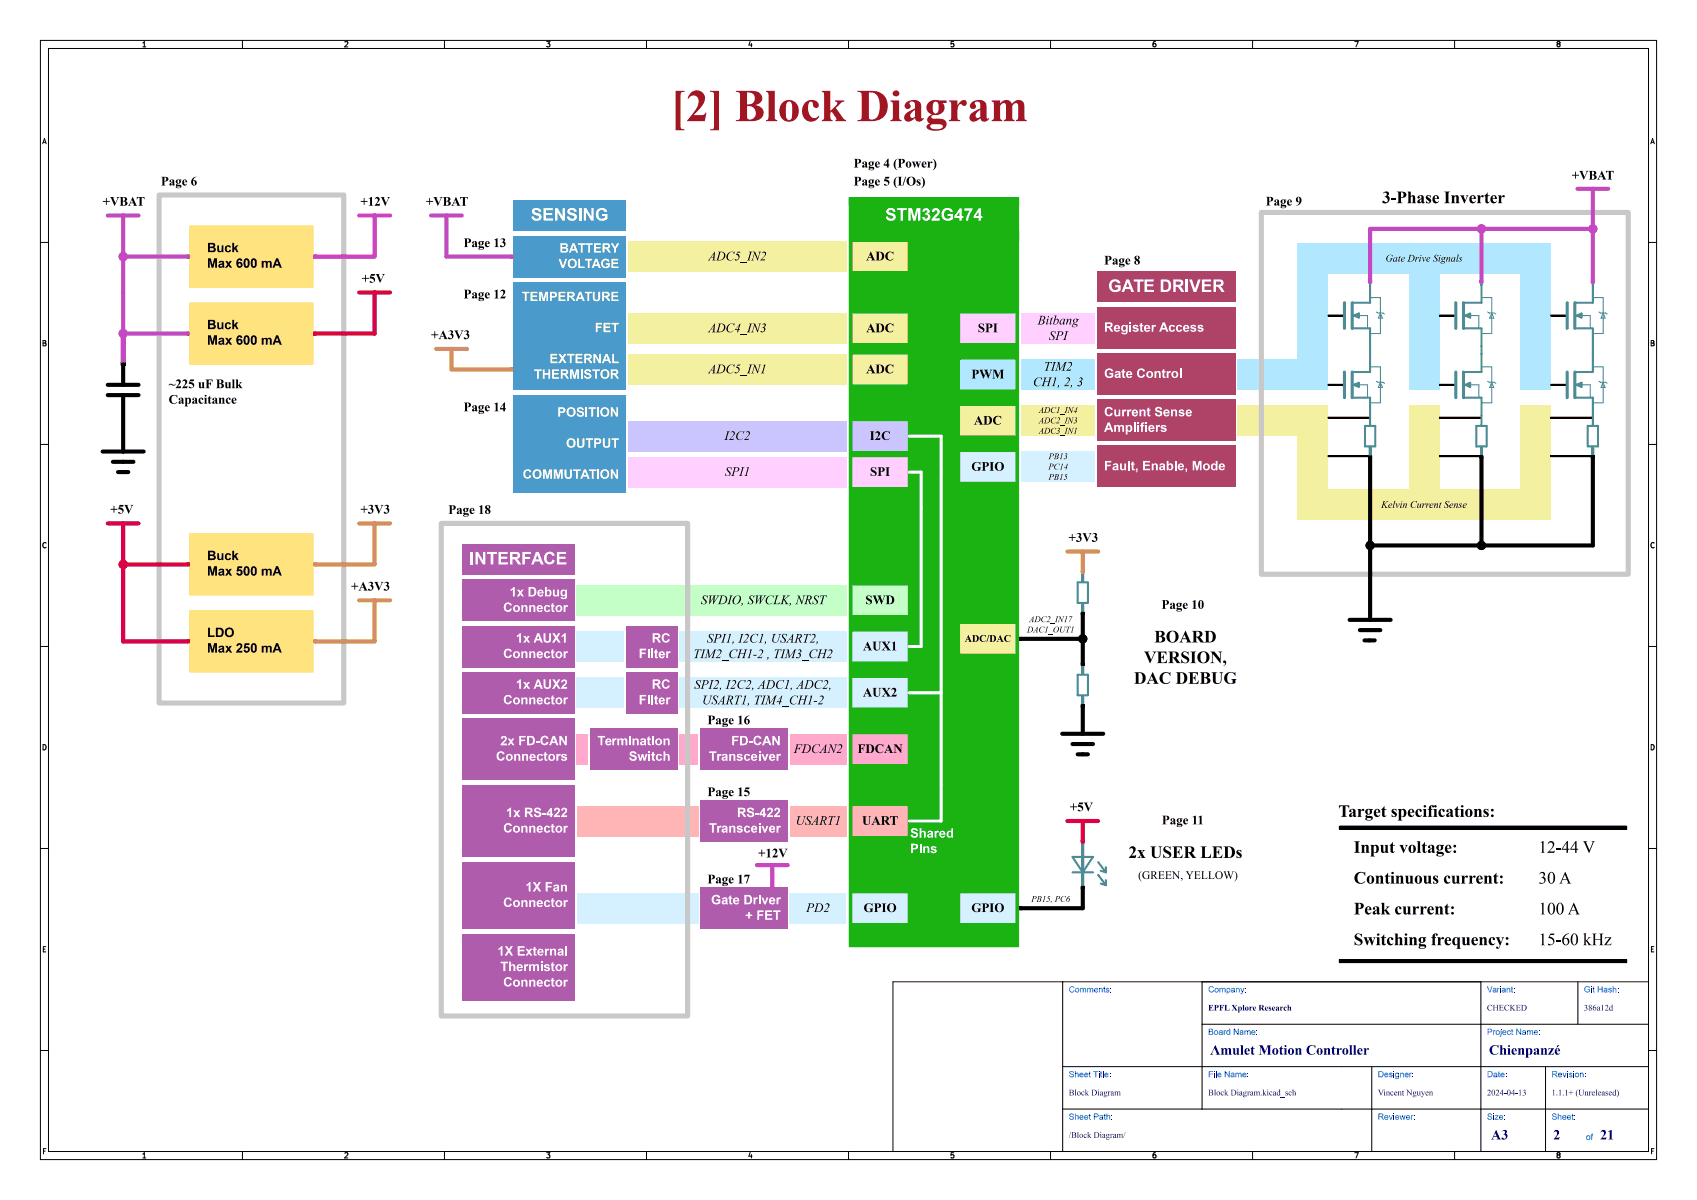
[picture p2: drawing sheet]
<svg xmlns="http://www.w3.org/2000/svg" width="420mm" height="297mm" viewBox="0 0 420 297" stroke-linecap="round" stroke-linejoin="round" font-family="sans-serif">
<defs><g id="words">
<text font-size="11.1" fill="#a21622" x="166" y="32.9">[2] BlockDiagram</text>
<g font-size="4.2">
<text x="342" y="52">3-PhaseInverter</text>
<text x="283.1" y="165.8">VERSION,</text>
<text x="280.6" y="171">DAC DEBUG</text>
<text x="331.2" y="203.9">Targetspecifications:</text>
<text x="279.3" y="214.1">2xUSERLEDs</text>
<text x="335" y="212.8">Input voltage:</text>
<text x="335" y="220.4">Continuouscurrent:</text>
<text x="335" y="228">Peakcurrent:</text>
<text x="335" y="235.7">Switchingfrequency:</text>
</g>
<g font-size="4.2" fill="#fff">
<text x="131.4" y="55.7">SENSING</text>
<text x="219" y="55.7">STM32G474</text>
<text x="274.3" y="73.4">GATE DRIVER</text>
<text x="116.2" y="140.8">INTERFACE</text>
</g>
<g font-size="3.5" fill="#00007f">
<text x="311.4" y="262">MotionController</text>
<text x="369" y="283">A3</text>
<text x="384.4" y="283">2</text>
<text x="396" y="283">21</text>
</g>
<g font-size="3.2">
<text x="39.8" y="47.2">Page6</text>
<text x="211.3" y="42.8">Page4 (Power)</text>
<text x="211.3" y="47.2">Page5 (I/Os)</text>
<text x="389" y="44.8">+VBAT</text>
<text x="25.4" y="51.3">+VBAT</text>
<text x="89.2" y="51.3">+12V</text>
<text x="105.4" y="51.3">+VBAT</text>
<text x="313.2" y="52.2">Page9</text>
<text x="175.3" y="65.3">ADC5_IN2</text>
<text x="214.3" y="65.3">ADC</text>
<text x="89.5" y="70.4">+5V</text>
<text x="273.2" y="66.8">Page8</text>
<text x="175.3" y="83.1">ADC4_IN3</text>
<text x="214.3" y="83.1">ADC</text>
<text x="242" y="83.1">SPI</text>
<text x="256.8" y="81.1">Bitbang</text>
<text x="106.7" y="84.3">+A3V3</text>
<text x="259.6" y="85">SPI</text>
<text x="175.3" y="93.2">ADC5_IN1</text>
<text x="214.3" y="93.2">ADC</text>
<text x="240.4" y="94.5">PWM</text>
<text x="258.3" y="92.6">TIM2</text>
<text x="41.7" y="101.2">Capacitance</text>
<text x="255.7" y="96.4">CH1,2, 3</text>
<text x="241" y="105.9">ADC</text>
<text x="179.3" y="109.7">I2C2</text>
<text x="215.2" y="109.7">I2C</text>
<text x="179.4" y="118.6">SPI1</text>
<text x="215.3" y="118.6">SPI</text>
<text x="240.4" y="117.4">GPIO</text>
<text x="27.3" y="127.5">+5V</text>
<text x="89.2" y="127.5">+3V3</text>
<text x="264.4" y="134.5">+3V3</text>
<text x="86.9" y="146.6">+A3V3</text>
<text x="173.5" y="150.4">SWDIO,SWCLK,NRST</text>
<text x="214.2" y="150.4">SWD</text>
<text x="174.9" y="159.9">SPI1,I2C1,USART2,</text>
<text x="213.5" y="161.8">AUX1</text>
<text x="171.6" y="163.7">TIM2_CH1-2, TIM3_CH2</text>
<text x="171.8" y="171.3">SPI2,I2C2,ADC1,ADC2,</text>
<text x="213.5" y="173.2">AUX2</text>
<text x="173.7" y="175.2">USART1,TIM4_CH1-2</text>
<text x="196.5" y="187.2">FDCAN2</text>
<text x="212.2" y="187.2">FDCAN</text>
<text x="264.8" y="201.2">+5V</text>
<text x="196.9" y="205">USART1</text>
<text x="213.3" y="205">UART</text>
<text x="187.6" y="212.6">+12V</text>
<text x="199.5" y="226.6">PD2</text>
<text x="213.7" y="226.6">GPIO</text>
<text x="240.4" y="226.6">GPIO</text>
</g>
<g font-size="3.2" fill="#fff">
<text x="138.5" y="63.4">BATTERY</text>
<text x="138.2" y="67.2">VOLTAGE</text>
<text x="129.1" y="75.4">TEMPERATURE</text>
<text x="147.2" y="83.1">FET</text>
<text x="273.2" y="83">Register Access</text>
<text x="132.1" y="94.6">THERMISTOR</text>
<text x="136" y="90.8">EXTERNAL</text>
<text x="273.2" y="94.4">Gate Control</text>
<text x="137.9" y="104">POSITION</text>
<text x="273.2" y="103.9">Current Sense</text>
<text x="273.2" y="107.7">Amplifiers</text>
<text x="140.1" y="111.7">OUTPUT</text>
<text x="129.4" y="119.3">COMMUTATION</text>
<text x="273.2" y="117.2">Fault, Enable, Mode</text>
<text x="126.1" y="148.5">1x Debug</text>
<text x="124.5" y="152.3">Connector</text>
<text x="127.7" y="159.9">1x AUX1</text>
<text x="161.3" y="159.9">RC</text>
<text x="124.5" y="163.7">Connector</text>
<text x="158.1" y="163.7">Filter</text>
<text x="127.7" y="171.3">1x AUX2</text>
<text x="161.3" y="171.3">RC</text>
<text x="124.5" y="175.2">Connector</text>
<text x="158.1" y="175.2">Filter</text>
<text x="123.8" y="185.3">2x FD-CAN</text>
<text x="147.9" y="185.3">Termination</text>
<text x="181" y="185.3">FD-CAN</text>
<text x="122.8" y="189.1">Connectors</text>
<text x="155.6" y="189.1">Switch</text>
<text x="175.4" y="189.1">Transceiver</text>
<text x="125.2" y="203.1">1x RS-422</text>
<text x="182.4" y="203.1">RS-422</text>
<text x="124.5" y="206.9">Connector</text>
<text x="175.4" y="206.9">Transceiver</text>
<text x="225.2" y="208.2">Shared</text>
<text x="225.2" y="212">Pins</text>
<text x="130" y="221.5">1X Fan</text>
<text x="124.5" y="225.3">Connector</text>
<text x="176" y="224.7">Gate Driver</text>
<text x="184.4" y="228.5">+ FET</text>
<text x="123.1" y="237.4">1X External</text>
<text x="123.8" y="241.2">Thermistor</text>
<text x="124.5" y="245">Connector</text>
</g>
<text font-size="2.8" x="281.7" y="218.7">(GREEN,YELLOW)</text>
<g font-size="2.5">
<text x="342.9" y="65.4">GateDrive Signals</text>
<text x="341.8" y="126.4">KelvinCurrentSense</text>
<text x="238.7" y="159.5">ADC/DAC</text>
</g>
<g font-size="2.1">
<text x="257.1" y="102.8">ADC1_IN4</text>
<text x="257.1" y="105.3">ADC2_IN3</text>
<text x="257.1" y="107.9">ADC3_IN1</text>
<text x="259.4" y="116.8">PC14</text>
<text x="259.5" y="114.2">PB13</text>
<text x="259.5" y="119.3">PB15</text>
<text x="254.7" y="154.5">ADC2_IN17</text>
<text x="254.2" y="157.1">DAC1_OUT1</text>
<text x="255.2" y="223.8">PB15,PC6</text>
</g>
<g font-size="2.1" fill="#00f">
<text x="264.5" y="246.2">Comments:</text>
<text x="299" y="246.2">Company:</text>
<text x="368" y="246.2">Variant:</text>
<text x="392" y="246.2">Git Hash:</text>
<text x="299" y="256.7">Board Name:</text>
<text x="368" y="256.7">Project Name:</text>
<text x="264.5" y="267.2">Sheet Title:</text>
<text x="299" y="267.2">File Name:</text>
<text x="341" y="267.2">Designer:</text>
<text x="368" y="267.2">Date:</text>
<text x="384" y="267.2">Revision:</text>
<text x="264.5" y="277.7">Sheet Path:</text>
<text x="341" y="277.7">Reviewer:</text>
<text x="368" y="277.7">Size:</text>
<text x="384" y="277.7">Sheet:</text>
<text x="392.5" y="282.7">of</text>
</g>
<g font-size="2.1" fill="#00007f">
<text x="299" y="250.7">EPFL XploreResearch</text>
<text x="368" y="250.7">CHECKED</text>
<text x="392" y="250.7">386a12d</text>
<text x="264.5" y="271.7">Block Diagram</text>
<text x="299" y="271.7">Block Diagram.kicad_sch</text>
<text x="341" y="271.7">VincentNguyen</text>
<text x="368" y="271.7">2024-04-13</text>
<text x="384" y="271.7">1.1.1+(Unreleased)</text>
<text x="264.5" y="282.2">/Block Diagram/</text>
</g>
<g font-size="1.8">
<text x="35" y="11.9">1</text>
<text x="85" y="11.9">2</text>
<text x="135" y="11.9">3</text>
<text x="185" y="11.9">4</text>
<text x="235" y="11.9">5</text>
<text x="285" y="11.9">6</text>
<text x="335" y="11.9">7</text>
<text x="385" y="11.9">8</text>
<text x="10.3" y="35.9">A</text>
<text x="408.3" y="35.9">A</text>
<text x="10.3" y="85.9">B</text>
<text x="408.2" y="85.9">B</text>
<text x="10.3" y="135.9">C</text>
<text x="408.2" y="135.9">C</text>
<text x="10.3" y="185.9">D</text>
<text x="408.2" y="185.9">D</text>
<text x="10.3" y="235.9">E</text>
<text x="408.3" y="235.9">E</text>
<text x="10.3" y="285.9">F</text>
<text x="35" y="286.9">1</text>
<text x="85" y="286.9">2</text>
<text x="135" y="286.9">3</text>
<text x="185" y="286.9">4</text>
<text x="235" y="286.9">5</text>
<text x="285" y="286.9">6</text>
<text x="335" y="286.9">7</text>
<text x="385" y="286.9">8</text>
<text x="408.3" y="285.9">F</text>
</g>
</g></defs>
<g fill="none" stroke="#000" stroke-width=".25">
<path d="M10 10h400v277h-400zM12 12h396v273h-396zM60 10v2M110 10v2M160 10v2M210 10v2M260 10v2M310 10v2M360 10v2M10 60h2M408 60h2M10 110h2"/>
<path d="M408 110h2M10 160h2M408 160h2M10 210h2M408 210h2M10 260h2M297.5 253.5h110.5M366.5 243v42M408 260h2M408 243h-110.5v31.5h110.5M297.5 264h110.5M339.5 264v21"/>
<path d="M382.5 264v21M60 285v2M110 285v2M160 285v2M210 285v2M260 285v2M310 285v2M360 285v2"/>
</g>
<g fill="#00007f">
<path d="M369 259.1a1.67 1.67 0 0 1 1.7-.3l.1-.1v.8a.85 .85 0 0 0-1.1-.6 .85 .85 0 0 0-.4 1.2 .81 .81 0 0 0 .6 .8 .81 .81 0 0 0 .9-.4 1.17 1.17 0 0 1-1.7 .3 1.17 1.17 0 0 1-.1-1.7z"/>
<path d="M371.1 258.7h.7v1l.2-.2a.48 .48 0 0 1 .6 0 .48 .48 0 0 1 .1 .6v.7l.2 .2h-.8l.1-.3-.1-1.1-.3 .2 .2 1.2h-.9l.2-.3v-1.8z"/>
<path d="M373 259.4h.7v1.4l.2 .2h-.9l.2-.3v-1z"/>
<path d="M374.3 259.6l.6-.2 .5 .4v.4h-.9a.45 .45 0 0 0 .3 .6 .45 .45 0 0 0 .6-.3 .69 .69 0 0 1-1 .5 .69 .69 0 0 1-.3-1l.9 .1a.3 .3 0 0 0 0-.4 .3 .3 0 0 0-.4-.1l-.1 .4h-.4z"/>
<path d="M375.6 259.4h.7v.3l.2-.2a.47 .47 0 0 1 .5 0 .47 .47 0 0 1 .2 .6l.2 .9h-.9l.2-.3-.2-1.1-.2 .3 .1 1.1h-.8l.2-.3v-1z"/>
<path d="M377.5 259.4h.7v.2a.74 .74 0 0 1 1 .2 .74 .74 0 0 1-.1 1 .56 .56 0 0 1-.9 .1v.7l.2 .2h-.9l.2-.3v-1.6h.5v.8a.35 .35 0 0 0 .5 .2 .35 .35 0 0 0 0-.6 .39 .39 0 0 0 0-.5 .39 .39 0 0 0-.4-.1l-.6 .2z"/>
<path d="M379.7 259.6l.6-.2a.51 .51 0 0 1 .6 .6v.8h.2a.37 .37 0 0 1-.4 .3 .37 .37 0 0 1-.3-.3 .42 .42 0 0 1-.5 .3 .42 .42 0 0 1-.3-.5h.4l.2 .2 .2-.1v-.5l-.4 .4h-.4l.2-.2a.56 .56 0 0 0 .5-.8h-.4a.25 .25 0 0 1 .1 .4 .25 .25 0 0 1-.4 0 .25 .25 0 0 1 .1-.4z"/>
<path d="M381.3 259.4h.6v.3l.2-.2a.47 .47 0 0 1 .6 0 .47 .47 0 0 1 .1 .6v.7l.2 .2h-.8l.1-.3-.1-1.1-.3 .3 .2 1.1h-.8l.1-.3v-1z"/>
<path d="M383.2 259.4h1.4l-.9 1.5 .6-.1 .3-.3-.1 .5h-1.4l.9-1.4a.58 .58 0 0 0-.8 .3z"/>
<path d="M385 259.6l.5-.2a.68 .68 0 0 1 .6 .8h-.9a.45 .45 0 0 0 .3 .6 .45 .45 0 0 0 .6-.3 .69 .69 0 0 1-1 .5 .69 .69 0 0 1-.3-1l.9 .1a.3 .3 0 0 0 0-.4 .3 .3 0 0 0-.4-.1l-.1 .4h-.4z"/>
<path d="M385.4 258.7h.5l-.7 .5z"/>
<path d="M300.8 258.7l1.2 2.3h-1.1l.3-.2-.6-1.4-.6 1.4 .3 .2h-.8z"/>
<path d="M302.1 259.4h.7v.3l.6-.3 .3 .3 .5-.3a.48 .48 0 0 1 .5 .6v.8l.1 .2h-.8l.2-.3v-.9l-.2-.2-.3 .2v1l.2 .2h-.8l.2-.3-.1-.9-.1-.2-.3 .2v1l.2 .2h-.9l.2-.3v-1z"/>
<path d="M305 259.4h.7l.1 1.4 .3-.2v-.9l-.2-.3h.7v1.4l.2 .2h-.7v-.2l-.2 .2a.48 .48 0 0 1-.6 0 .48 .48 0 0 1-.1-.6z"/>
<path d="M306.9 258.7h.7v2.1l.2 .2h-.9l.2-.3v-1.8z"/>
<path d="M308.2 259.6l.6-.2 .5 .4v.4h-.9a.45 .45 0 0 0 .3 .6 .45 .45 0 0 0 .6-.3 .69 .69 0 0 1-1 .5 .69 .69 0 0 1-.3-1l.9 .1a.3 .3 0 0 0 0-.4 .3 .3 0 0 0-.4-.1l-.1 .4h-.4z"/>
<path d="M310.1 258.8v.6h.4v.2h-.4l.1 1.2 .3-.1a.42 .42 0 0 1-.6 .4 .42 .42 0 0 1-.2-.6v-.9l-.2-.1z"/>
<circle cx="373.5" cy="258.9" r=".25"/>
</g>
<path d="M263 243v42M366.5 243h-145.5v42M390.5 243v10.5M263 264h34.5M263 274.5h34.5" fill="none" stroke="#000" stroke-width=".25"/>
<path d="M237.5 111.8h14v7.6h-14z" fill="#d5f1ff"/>
<path d="M237.5 100.3h14v7.7h-14z" fill="#f3f0a0"/>
<path d="M195.5 181.6h14v7.6h-14z" fill="#fac"/>
<path d="M195.5 199.4h14v7.6h-14z" fill="#ffb5b5"/>
<path d="M210.8 181.6h14v7.6h-14z" fill="#fac"/>
<path d="M210.8 167.6h14v7.7h-14z" fill="#d5f1ff"/>
<path d="M210.8 113h14v7.7h-14z" fill="#ffcfff"/>
<g fill="#4a9bcb">
<path d="M127 69.9h27.9v26.6h-27.9z"/>
<path d="M127 58.4h27.9v10.2h-27.9z"/>
<path d="M127 49.5h27.9v7.7h-27.9z"/>
</g>
<path d="M271.5 110.4h34.3v10.1h-34.3z" fill="#af4367"/>
<path d="M348.6 67.8h7.6v28.6h-7.6z" fill="#b2e8ff"/>
<g fill="#af4367">
<path d="M271.5 67.2h34.3v7.6h-34.3z"/>
<path d="M271.5 76.1h34.3v10.1h-34.3z"/>
</g>
<path d="M306.3 88.8h14.8v7.6h-14.8z" fill="#b2e8ff"/>
<path d="M271.5 87.5h34.3v10.2h-34.3z" fill="#af4367"/>
<path d="M306.3 100.2h14.8v7.6h-14.8z" fill="#f3f0a0"/>
<path d="M271.5 98.9h34.3v10.2h-34.3z" fill="#af4367"/>
<path d="M210.8 104.1h14v7.7h-14z" fill="#cac4ff"/>
<path d="M376.2 67.8h7.6v28.6h-7.6z" fill="#b2e8ff"/>
<path d="M376.2 100.2h7.6v21h-7.6z" fill="#f3f0a0"/>
<path d="M321.1 60.2h62.7v7.6h-62.7z" fill="#b2e8ff"/>
<g fill="#f3f0a0">
<path d="M321.1 121.2h62.7v7.6h-62.7z"/>
<path d="M348.6 100.2h7.6v21h-7.6z"/>
<path d="M321.1 100.2h7.6v21h-7.6z"/>
</g>
<path d="M321.1 67.8h7.6v28.6h-7.6z" fill="#b2e8ff"/>
<g fill="#d5f1ff">
<path d="M210.8 221h14v7.6h-14z"/>
<path d="M195.5 221h13.9v7.6h-13.9z"/>
</g>
<path d="M237.5 154.3h14v7.6h-14z" fill="#f3f0a0"/>
<path d="M210.8 144.8h14v7.6h-14z" fill="#c3ffc7"/>
<g fill="#af5cad">
<path d="M173.4 219.7h21.5v10.2h-21.5z"/>
<path d="M114.3 231.1h27.9v16.5h-27.9z"/>
</g>
<path d="M142.7 156.2h11.7v7.6h-11.7z" fill="#d5f1ff"/>
<g fill="#af5cad">
<path d="M154.9 166.4h12.7v10.1h-12.7z"/>
<path d="M154.9 154.9h12.7v10.2h-12.7z"/>
</g>
<path d="M142.7 167.6h11.7v7.7h-11.7z" fill="#d5f1ff"/>
<path d="M146 180.3h21.6v10.2h-21.6z" fill="#af5cad"/>
<path d="M142.7 181.6h2.8v7.6h-2.8z" fill="#fac"/>
<path d="M114.3 154.9h27.9v10.2h-27.9z" fill="#af5cad"/>
<path d="M142.7 144.8h25.6v7.6h-25.6z" fill="#c3ffc7"/>
<g fill="#af5cad">
<path d="M114.3 177.8h27.9v15.2h-27.9z"/>
<path d="M114.3 166.4h27.9v10.1h-27.9z"/>
</g>
<path d="M210.8 156.2h14v7.6h-14z" fill="#d5f1ff"/>
<g fill="#ffb5b5">
<path d="M142.7 199.4h30.1v7.6h-30.1z"/>
<path d="M210.8 199.4h14v7.6h-14z"/>
</g>
<path d="M210.8 77.5h14v7.6h-14z" fill="#f3f0a0"/>
<path d="M210.8 49.5h40.7v7.7h-40.7z" fill="#1ab312"/>
<path d="M210.8 59.7h14v7.6h-14z" fill="#f3f0a0"/>
<path d="M237.5 221h14v7.6h-14z" fill="#d5f1ff"/>
<g fill="#af5cad">
<path d="M173.4 198.1h21.5v10.2h-21.5z"/>
<path d="M173.4 180.3h21.5v10.2h-21.5z"/>
</g>
<path d="M168.1 167.6h41.4v7.7h-41.4z" fill="#d5f1ff"/>
<path d="M252.7 88.9h18.3v7.6h-18.3z" fill="#b2e8ff"/>
<path d="M155.4 77.5h54.1v7.6h-54.1z" fill="#f3f0a0"/>
<path d="M155.4 113h54.1v7.7h-54.1z" fill="#ffcfff"/>
<g fill="#f3f0a0">
<path d="M210.8 87.6h14v7.7h-14z"/>
<path d="M155.4 59.7h54.1v7.6h-54.1z"/>
</g>
<path d="M155.4 104.1h54.1v7.7h-54.1z" fill="#cac4ff"/>
<path d="M168.3 144.8h41.2v7.6h-41.2z" fill="#c3ffc7"/>
<path d="M168.1 156.2h41.4v7.6h-41.4z" fill="#d5f1ff"/>
<g fill="#f3f0a0">
<path d="M155.4 87.6h54.1v7.7h-54.1z"/>
<path d="M252.7 100.3h18.3v7.7h-18.3z"/>
</g>
<path d="M237.5 88.9h14v7.6h-14z" fill="#b2e8ff"/>
<path d="M252.7 111.8h18.3v7.6h-18.3z" fill="#d5f1ff"/>
<g fill="#ffcfff">
<path d="M252.7 77.5h18.3v7.6h-18.3z"/>
<path d="M237.5 77.5h14v7.6h-14z"/>
</g>
<path d="M114.3 134.6h27.9v7.6h-27.9z" fill="#af5cad"/>
<path d="M127 97.8h27.9v24.1h-27.9z" fill="#4a9bcb"/>
<g fill="#af5cad">
<path d="M114.3 143.5h27.9v10.2h-27.9z"/>
<path d="M114.3 194.3h27.9v17.8h-27.9z"/>
<path d="M114.3 213.4h27.9v16.5h-27.9z"/>
</g>
<path d="M142.7 221h30.1v7.6h-30.1z" fill="#d5f1ff"/>
<path d="M168.1 181.6h4.7v7.6h-4.7z" fill="#fac"/>
<path d="M77.6 139.3h.6v.8h-.6z" fill="#dc8e00"/>
<path d="M267.7 172.3h.5v1.9h-.5z" fill="#4a8a91"/>
<path d="M267.6 151.5h.8v.6h-.8zM267.6 164.1h.8v.6h-.8z" fill="#000"/>
<path d="M383.8 78.1h3.7" fill="none" stroke="#000" stroke-width=".25"/>
<g fill="#1ab312">
<path d="M210.8 95.3h14v8.8h-14z"/>
<path d="M210.8 67.3h14v10.2h-14z"/>
<path d="M237.5 59.7h14v17.8h-14z"/>
<path d="M210.8 57.2h41.3v2.5h-41.3z"/>
</g>
<path d="M267.7 164.8h.5v2h-.5z" fill="#4a8a91"/>
<circle cx="268" cy="158.1" r="1.02" fill="#000" stroke="#000" stroke-width=".25"/>
<path d="M267.7 149.5h.5v1.9h-.5z" fill="#4a8a91"/>
<path d="M77.6 158.4h.6v.7h-.6z" fill="#a29b00"/>
<path d="M47 132.1h30.5v15.2h-30.5z" fill="#ffe37f"/>
<circle cx="30.5" cy="63.5" r="1.02" fill="#c647c2" stroke="#c647c2" stroke-width=".25"/>
<path d="M47 151.1h30.5v15.3h-30.5z" fill="#ffe37f"/>
<path d="M328.7 112.9h10.1" fill="none" stroke="#000" stroke-width=".25"/>
<path d="M267.6 219.3h.8v.7h-.8z" fill="#000"/>
<path d="M267.7 208.8h.5v10.4h-.5z" fill="#4a8a91"/>
<path d="M237.5 161.9h14v59.1h-14z" fill="#1ab312"/>
<path d="M328.7 103.4h10.1" fill="none" stroke="#000" stroke-width=".25"/>
<g fill="#4a8a91">
<path d="M366.4 110.7h.5v1.9h-.5z"/>
<path d="M394 110.7h.5v1.9h-.5z"/>
</g>
<path d="M393.8 112.8h.8v.6h-.8z" fill="#000"/>
<circle cx="366.6" cy="135" r="1.02" fill="#000" stroke="#000" stroke-width=".25"/>
<g fill="#1ab312">
<path d="M210.8 85.1h14v2.5h-14z"/>
<path d="M237.5 85.1h14v3.8h-14z"/>
</g>
<path d="M356.2 103.4h10.2M356.2 112.9h10.2" fill="none" stroke="#000" stroke-width=".25"/>
<circle cx="339.1" cy="135" r="1.02" fill="#000" stroke="#000" stroke-width=".25"/>
<path d="M210.2 48.9h41.9v1.9h-41.9z" fill="#1ab312"/>
<path d="M366.3 112.8h.7v.6h-.7z" fill="#000"/>
<path d="M383.8 112.9h10.2" fill="none" stroke="#000" stroke-width=".25"/>
<path d="M210.8 111.8h14v1.2h-14z" fill="#1ab312"/>
<path d="M46.2 158.4h.7v.7h-.7z" fill="#d40020"/>
<path d="M338.7 112.8h.8v.6h-.8z" fill="#000"/>
<path d="M338.8 110.7h.5v1.9h-.5z" fill="#4a8a91"/>
<path d="M328.7 78.1h3.7M356.2 95.3h3.7" fill="none" stroke="#000" stroke-width=".25"/>
<path d="M394.1 70.2h.2v.4h-.2z" fill="#4a8a91"/>
<path d="M393.8 69.5h.8v.6h-.8z" fill="#c647c2"/>
<path d="M383.8 103.4h10.2" fill="none" stroke="#000" stroke-width=".25"/>
<path d="M237.5 96.5h14v3.8h-14z" fill="#1ab312"/>
<path d="M331.5 237.5h71.1v.8h-71.1z" fill="#000"/>
<path d="M267.6 208h.8v.7h-.8z" fill="#d40020"/>
<path d="M331.5 204.5h71.1v.7h-71.1z" fill="#000"/>
<path d="M210.8 228.6h14v5.7h-14z" fill="#1ab312"/>
<g fill="#c647c2">
<path d="M338.7 69.5h.8v.6h-.8z"/>
<path d="M366.3 69.5h.7v.6h-.7z"/>
</g>
<circle cx="366.6" cy="56.6" r="1.02" fill="#c647c2" stroke="#c647c2" stroke-width=".25"/>
<path d="M210.8 175.3h14v6.3h-14z" fill="#1ab312"/>
<path d="M30 89.7h1v.7h-1z" fill="#000"/>
<path d="M30 82.4h1v7.3h-1z" fill="#c647c2"/>
<g fill="#1ab312">
<path d="M237.5 119.4h14v34.9h-14z"/>
<path d="M237.5 108h14v3.8h-14z"/>
</g>
<path d="M252.2 157.7h.7v.8h-.7z" fill="#000"/>
<path d="M251.5 48.9h.6v185.4h-.6z" fill="#1ab312"/>
<path d="M267.6 174.4h.8v.6h-.8zM252.2 224.4h.7v.8h-.7z" fill="#000"/>
<path d="M339 70.2h.2v.4h-.2z" fill="#4a8a91"/>
<path d="M356.2 78.1h3.7" fill="none" stroke="#000" stroke-width=".25"/>
<path d="M237.5 228.6h14v5.7h-14z" fill="#1ab312"/>
<path d="M383.8 95.3h3.7" fill="none" stroke="#000" stroke-width=".25"/>
<g fill="#1ab312">
<path d="M210.8 207h14v14h-14z"/>
<path d="M210.8 189.2h14v10.2h-14z"/>
</g>
<path d="M126.4 63.1h.6v.8h-.6z" fill="#c647c2"/>
<path d="M210.2 48.9h.6v185.4h-.6z" fill="#1ab312"/>
<circle cx="30.5" cy="139.7" r="1.02" fill="#d40020" stroke="#d40020" stroke-width=".25"/>
<path d="M46.2 139.3h.7v.8h-.7z" fill="#d40020"/>
<path d="M210.8 163.8h14v3.8h-14z" fill="#1ab312"/>
<path d="M328.7 95.3h3.7" fill="none" stroke="#000" stroke-width=".25"/>
<path d="M126.4 91.1h.6v.7h-.6z" fill="#a29b00"/>
<path d="M267.7 142h.5v1.9h-.5z" fill="#4a8a91"/>
<path d="M267.6 141.2h.8v.7h-.8z" fill="#dc8e00"/>
<g fill="#1ab312">
<path d="M210.8 152.4h14v3.8h-14z"/>
<path d="M210.8 120.7h14v24.1h-14z"/>
</g>
<path d="M190.8 219.1h.7v.6h-.7z" fill="#ff00ab"/>
<path d="M46.2 82.2h.7v.7h-.7z" fill="#c83232"/>
<g fill="#ffe37f">
<path d="M47 55.9h30.5v15.2h-30.5z"/>
<path d="M47 74.9h30.5v15.3h-30.5z"/>
</g>
<path d="M77.6 63.1h.6v.8h-.6z" fill="#ff00ab"/>
<circle cx="394.2" cy="56.6" r="1.02" fill="#c647c2" stroke="#c647c2" stroke-width=".25"/>
<path d="M77.6 82.2h.6v.7h-.6z" fill="#d40020"/>
<path d="M366.5 70.2h.3v.4h-.3z" fill="#4a8a91"/>
<circle cx="30.5" cy="82.5" r="1.02" fill="#c647c2" stroke="#c647c2" stroke-width=".25"/>
<path d="M46.2 63.1h.7v.8h-.7z" fill="#c83232"/>
<path d="M224.8 59.1h12.7v175.2h-12.7z" fill="#1ab312"/>
<g fill="#000">
<path d="M221.6 39.6l.5-.3a2.36 2.36 0 0 0 0 2.8 1.6 1.6 0 0 1-.5-2.5zM39.9 43.8h.9a.64 .64 0 0 1 .9 .7 .64 .64 0 0 1-1 .4v.9l.3 .1h-1.1l.3-.2v-.9h.5a.46 .46 0 0 0 .5-.5 .46 .46 0 0 0-.5-.4v.9h-.5v-.9zM47.7 44.1l1-.4-.6 .4-.3 .6a.68 .68 0 0 1 .9 .6 .68 .68 0 0 1-.7 .7 .68 .68 0 0 1-.7-.8l.5-.1v.3a.25 .25 0 0 0 .1 .3 .25 .25 0 0 0 .3 .1v-.4a.45 .45 0 0 0-.4-.6v.3h-.5zM114.8 59h.9a.64 .64 0 0 1 .9 .7 .64 .64 0 0 1-1 .4v.9l.3 .2h-1.1l.3-.2v-1h.5a.46 .46 0 0 0 .5-.4 .46 .46 0 0 0-.5-.5v.9h-.5v-.8zM116.9 59.9l.5-.2h.4l.2 .2v1l.2 .1a.33 .33 0 0 1-.3 .2 .33 .33 0 0 1-.3-.3 .38 .38 0 0 1-.5 .3 .38 .38 0 0 1-.3-.4h.8v-.4l-.4 .4h-.4l.3-.3a.51 .51 0 0 0 .4-.7l-.3 .1a.23 .23 0 0 1 0 .3 .23 .23 0 0 1-.3 0 .23 .23 0 0 1 0-.3zM118.6 59.8l1.2-.1v.2h-.3a.61 .61 0 0 1 0 .7 .61 .61 0 0 1-.7 .2l.1 .2a.54 .54 0 0 1 .8 0 .54 .54 0 0 1 0 .8 .54 .54 0 0 1-.8 0l-.5-.3 .7 .2a.24 .24 0 0 0 .3 0 .24 .24 0 0 0 0-.3l-1 .1 .2-.2a.34 .34 0 0 1-.2-.4 .34 .34 0 0 1 .4-.2l-.4-.5h.4a.24 .24 0 0 0 .1 .3 .24 .24 0 0 0 .3-.1l.1-.1a.3 .3 0 0 0 0-.4 .3 .3 0 0 0-.4-.1l-.1 .4h-.4zM120.2 59.9l.6-.2 .4 .3v.4h-.8a.41 .41 0 0 0 .2 .5 .41 .41 0 0 0 .6-.2 .63 .63 0 0 1-.9 .4 .63 .63 0 0 1-.3-.9l.8 .1a.27 .27 0 0 0 .1-.4 .27 .27 0 0 0-.4-.1l-.1 .4h-.4zM122.3 59.3l.8-.3v1.9l.3 .3h-1.1l.4-.2v-1.4l-.1-.2zM124 59.2a.49 .49 0 0 1 .7-.3 .49 .49 0 0 1 0 .8 .77 .77 0 0 1 .2 1.2 .77 .77 0 0 1-1.2 0 .27 .27 0 0 1 .3-.2 .27 .27 0 0 1 .3 .2 .45 .45 0 0 0 .5-.4 .45 .45 0 0 0-.5-.5l-.1-.1a.4 .4 0 0 0 .3-.6 .4 .4 0 0 0-.7 .1zM219.7 39.3h.2v1.4h.2v.3h-.2v.5h-.4v-.5h-.8v-.3h.8v-.9l-.8 .9zM221.6 44.1l.5-.4a2.36 2.36 0 0 0 0 2.9 1.6 1.6 0 0 1-.5-2.5zM224 43.7h.2l-.7 2.2h-.2z"/>
<path d="M224.7 44a1.13 1.13 0 0 1 1.8 .2 1.13 1.13 0 0 1-.7 1.7 1.13 1.13 0 0 1-1.4-1.1h.5a.62 .62 0 0 0 .2 .9 .62 .62 0 0 0 .8-.1 1.24 1.24 0 0 0-.4-1.8l-.5 .3-.1 .7h-.5zM228 43.7a1.58 1.58 0 0 1 .9 1.5 1.58 1.58 0 0 1-.9 1.4 2.36 2.36 0 0 0 0-2.9zM230.8 39.3a1.58 1.58 0 0 1 .9 1.4 1.58 1.58 0 0 1-.9 1.4 2.36 2.36 0 0 0 0-2.8zM313.3 48.7h1a.64 .64 0 0 1 .8 .7 .64 .64 0 0 1-1 .5v.8l.3 .2h-1.1l.3-.2v-.9h.5a.46 .46 0 0 0 .5-.5 .46 .46 0 0 0-.5-.5v1h-.5v-.9zM320.9 48.9a.87 .87 0 0 1 1.2 .3 .87 .87 0 0 1-.2 1.1l-.5 .5-.7 .1 .6-.4 .3-.4-.5-.1-.3-.2-.1-.6h.5v.1a.31 .31 0 0 0 0 .5 .31 .31 0 0 0 .4 0v-.6a.26 .26 0 0 0 0-.3 .26 .26 0 0 0-.4 0v.3h-.5zM342.4 47.7a.68 .68 0 0 1 .9-.3 .68 .68 0 0 1 .3 .9l-.2 .1a1.03 1.03 0 0 1 .3 1.5 1.03 1.03 0 0 1-1.6 0 .36 .36 0 0 1 .4-.3 .36 .36 0 0 1 .3 .4 .6 .6 0 0 0 .7-.6 .6 .6 0 0 0-.6-.6l-.2-.1a.53 .53 0 0 0 .4-.8 .53 .53 0 0 0-.9 0zM345.7 47.4h1.2a.82 .82 0 0 1 1.2 .8 .82 .82 0 0 1-1.2 .8h-.2v1l.4 .3h-1.4l.4-.2v-1.3h.6a.62 .62 0 0 0 .7-.6 .62 .62 0 0 0-.7-.6v1.2h-.6v-1.2zM348.3 47.4h.8v1.2a.61 .61 0 0 1 .8-.3 .61 .61 0 0 1 .3 .8v.9l.2 .3h-.9l.2-.4-.1-1.2-.1-.1-.4 .2v1.2l.2 .3h-1l.2-.4v-2.2zM357.4 47.4h1.5l-.4 .4v2.2l.4 .3h-1.5l.4-.4v-2.1zM51.5 63.9h.7l.4 1.6 .4-1.6h.7v2.4h-.4v-1.9l-.5 1.9h-.4l-.5-1.9v1.9h-.4zM51.5 79.1h.9a.62 .62 0 0 1 .8 .3 .62 .62 0 0 1-.2 .8 .69 .69 0 0 1 .3 1 .69 .69 0 0 1-1 .3h-.8v-.4a1.33 1.33 0 0 0 1.4-.2 .4 .4 0 0 0-.6-.4h-.4v.6h-.4v-1h.4a.66 .66 0 0 0 .9-.3l-.1-.2-.8-.1v.6h-.4zM51.5 60.1h.9a.62 .62 0 0 1 .8 .3 .62 .62 0 0 1-.2 .8 .69 .69 0 0 1 .3 .9 .69 .69 0 0 1-1 .3h-.8v-.4a1.33 1.33 0 0 0 1.4-.2 .4 .4 0 0 0-.6-.4h-.4v.6h-.4v-1h.4a.66 .66 0 0 0 .9-.2l-.1-.3h-.8v.5h-.4z"/>
<path d="M53.8 60.7h.4v.8a.4 .4 0 0 0 .1 .6 .4 .4 0 0 0 .6-.1 .4 .4 0 0 0 0-.5v-.8h.4v1.7h-.4v-.2a.59 .59 0 0 1-.7 .2 .59 .59 0 0 1-.4-.6zM54.2 64.7a.74 .74 0 0 1 .8-.1 .74 .74 0 0 1 .5 .6l.1 1.1h-.4l-.1-.2-.8 .2-.3-.5h.5a.28 .28 0 0 0 .4 .1 .28 .28 0 0 0 .1-.4l-1 .3 .3-.4 .8-.3a.31 .31 0 0 0-.3-.2 .31 .31 0 0 0-.3 .2l-.4-.1zM55.7 64.6h.6l.3 .4 .3-.4h.5l-.6 .8 .6 .9h-.5l-.3-.6-.4 .6h-.5l.6-.9zM55.9 60.9l.4-.2 .5 .1 .4 .4-.4 .1a.41 .41 0 0 0-.7-.1 .41 .41 0 0 0 0 .6 .34 .34 0 0 0 .3 .3 .34 .34 0 0 0 .4-.3l.4 .1a.86 .86 0 0 1-1.3 .4 .86 .86 0 0 1 0-1.4zM57.5 60.1h.4v1.2l.6-.6h.5l-.6 .7 .6 1h-.4l-.5-.7-.2 .2v.5h-.4zM58.8 64.1l.5-.2 .4 .1 .3 .5-.4 .1a.37 .37 0 0 0-.6-.1 .37 .37 0 0 0 0 .5 .72 .72 0 0 1 1 .3 .72 .72 0 0 1-.5 1 .72 .72 0 0 1-.9-.5l-.1-.3h.5a.31 .31 0 0 0 .4 .3 .31 .31 0 0 0 .1-.5 .31 .31 0 0 0-.5 .2h-.5v-.9zM60.6 64.1a.87 .87 0 0 1 1 .1 .87 .87 0 0 1 .2 1 .81 .81 0 0 1-.9 1.1 .81 .81 0 0 1-.6-1.2h.4v.3a.35 .35 0 0 0 .1 .4 .35 .35 0 0 0 .5 0 .35 .35 0 0 0 0-.5v-.4a.35 .35 0 0 0-.1-.5 .35 .35 0 0 0-.4 0 .35 .35 0 0 0-.1 .5v.2h-.4zM62.4 64.1a.87 .87 0 0 1 1 .1 .87 .87 0 0 1 .1 1 .81 .81 0 0 1-.8 1.1 .81 .81 0 0 1-.6-1.2h.4v.3a.35 .35 0 0 0 .1 .4 .35 .35 0 0 0 .4 0 .35 .35 0 0 0 .1-.5v-.4a.35 .35 0 0 0-.1-.5 .35 .35 0 0 0-.4 0 .35 .35 0 0 0-.1 .5v.2h-.4zM64.8 64.6h.4v.2l.3-.2h.4a.31 .31 0 0 0 .3 .2 .31 .31 0 0 0 .3-.2h.4l.3 .2v1.5h-.4v-1a.33 .33 0 0 0-.4-.4 .33 .33 0 0 0-.2 .5v.9h-.4v-1a.34 .34 0 0 0-.4-.4 .34 .34 0 0 0-.2 .5v.9h-.4zM68.3 63.9h.5l.9 2.4h-.5l-.2-.6h-.9l-.2 .6h-.5l.4-1h1.1l-.3-.8-.3 .8h-.5zM114.8 71.7h.9a.64 .64 0 0 1 .9 .7 .64 .64 0 0 1-1 .4v.9l.3 .2h-1.1l.3-.2v-1h.5a.46 .46 0 0 0 .5-.4 .46 .46 0 0 0-.5-.5v.9h-.5v-.8zM116.9 72.6l.5-.2h.4l.2 .2v1l.2 .1a.33 .33 0 0 1-.3 .2 .33 .33 0 0 1-.3-.3 .38 .38 0 0 1-.5 .3 .38 .38 0 0 1-.3-.4h.8v-.4l-.4 .4h-.4l.3-.3a.51 .51 0 0 0 .4-.7l-.3 .1a.23 .23 0 0 1 0 .3 .23 .23 0 0 1-.3 0 .23 .23 0 0 1 0-.3z"/>
<path d="M118.6 72.5l1.2-.1v.2h-.3a.61 .61 0 0 1 0 .7 .61 .61 0 0 1-.7 .2l.1 .2a.54 .54 0 0 1 .8 0 .54 .54 0 0 1 0 .8 .54 .54 0 0 1-.8 0l-.5-.3 .7 .2a.24 .24 0 0 0 .3 0 .24 .24 0 0 0 0-.3l-1 .1 .2-.2a.34 .34 0 0 1-.2-.4 .34 .34 0 0 1 .4-.2l-.4-.5h.4a.24 .24 0 0 0 .1 .3 .24 .24 0 0 0 .3-.1l.1-.1a.3 .3 0 0 0 0-.4 .3 .3 0 0 0-.4-.1l-.1 .4h-.4zM120.2 72.6l.6-.2 .4 .3v.4h-.8a.41 .41 0 0 0 .2 .5 .41 .41 0 0 0 .6-.2 .63 .63 0 0 1-.9 .4 .63 .63 0 0 1-.3-.9l.8 .1a.27 .27 0 0 0 .1-.4 .27 .27 0 0 0-.4-.1l-.1 .4h-.4zM122.3 72l.8-.3v1.9l.3 .3h-1.1l.4-.2v-1.4l-.1-.2zM124 71.8a.64 .64 0 0 1 1 .2 .64 .64 0 0 1-.3 .9l-.5 .5 .9-.2-.1 .7-1.2-.1a1.4 1.4 0 0 0 .6-1.7l-.6 .2zM273.3 63.3h.9a.64 .64 0 0 1 .9 .7 .64 .64 0 0 1-1 .5v.8l.3 .2h-1.1l.3-.2v-.9h.5a.46 .46 0 0 0 .5-.5 .46 .46 0 0 0-.5-.5v1h-.5v-.9zM280.9 63.5a.58 .58 0 0 1 .9-.2 .58 .58 0 0 1-.1 1 .68 .68 0 0 1 .1 1.1 .68 .68 0 0 1-1.1-.4l.4 .1a.32 .32 0 0 0 .5 .2 .32 .32 0 0 0 0-.5l-.3-.3-.2 .5h-.4l.2-.4a.31 .31 0 0 0 .2-.4 .31 .31 0 0 0-.3-.2v-.4h.4l.2 .4a.28 .28 0 0 0 .4-.1 .28 .28 0 0 0-.1-.3l-.3-.2-.2 .2h-.4zM41.9 95.1l.2-.1a1.16 1.16 0 0 0 1.3 0 .62 .62 0 0 1-.4 .5 .62 .62 0 0 1-.7-.3h-.3l-.3 .3zM42.2 98a1.57 1.57 0 0 1 1.6-.2l.1-.1v.8a.8 .8 0 0 0-1.1-.5 .8 .8 0 0 0-.4 1.2 .74 .74 0 0 0 .6 .6 .74 .74 0 0 0 .8-.4 1.08 1.08 0 0 1-1.6 .3 1.08 1.08 0 0 1 0-1.7zM43.7 94.1a.64 .64 0 0 1 1 .1 .64 .64 0 0 1-.3 .9l-.5 .5 .9-.1-.1 .6-1.2-.1a1.4 1.4 0 0 0 .6-1.7l-.6 .2zM45.3 94.1a.64 .64 0 0 1 1 .1 .64 .64 0 0 1-.3 .9l-.5 .5 .9-.1-.1 .6-1.2-.1a1.4 1.4 0 0 0 .6-1.7l-.6 .2zM47.1 93.9h1l-.2 .5h-.8l-.1 .1a.8 .8 0 0 1 1.1 1 .8 .8 0 0 1-1.4 .4l.3-.2a.44 .44 0 0 0 .7 .1 .44 .44 0 0 0-.3-.7l-.7-.1zM49.1 94.6h.6l.1 1.3 .3-.2-.2-1.1h.6v1.3l.2 .2h-.6v-.2l-.2 .2a.44 .44 0 0 1-.5-.1 .44 .44 0 0 1-.2-.5z"/>
<path d="M51.5 83h.7l.4 1.6 .4-1.6h.7v2.3h-.4v-1.8l-.5 1.8h-.4l-.5-1.8v1.8h-.4zM50.8 93.9h1.8v.7l-.2-.4-.8-.1v.8l.4-.1 .2-.4v1.1l-.2-.4-.4-.1 .1 .9 .2 .2h-1.1l.3-.4v-1.5zM53.5 93.9h1a.54 .54 0 0 1 .8 .3 .54 .54 0 0 1-.5 .7 .6 .6 0 0 1 .6 .8 .6 .6 0 0 1-.9 .4h-1l.3-.3h.5a.45 .45 0 0 0 .6-.4 .45 .45 0 0 0-.6-.4v.8h-.5v-.9h.5a.44 .44 0 0 0 .5-.4 .44 .44 0 0 0-.5-.5v.9h-.5l-.1-.8zM53.8 79.8h.4v.8a.4 .4 0 0 0 .1 .5 .4 .4 0 0 0 .6 0 .4 .4 0 0 0 0-.6v-.7h.4v1.7h-.4v-.3a.59 .59 0 0 1-.7 .3 .59 .59 0 0 1-.4-.6zM54.2 83.8a.74 .74 0 0 1 .8-.2 .74 .74 0 0 1 .5 .6l.1 1.1h-.4l-.1-.2-.8 .2-.3-.5h.5a.28 .28 0 0 0 .4 .2 .28 .28 0 0 0 .1-.4l-1 .2 .3-.4 .8-.2a.31 .31 0 0 0-.3-.3 .31 .31 0 0 0-.3 .2h-.4zM55.7 83.6h.6l.3 .5 .3-.5h.5l-.6 .8 .6 .9h-.5l-.3-.5-.4 .5h-.5l.6-.9zM55.6 94.6h.6l.2 1.3 .2-.2-.1-1.1h.6v1.3l.1 .2h-.6v-.2l-.2 .2a.44 .44 0 0 1-.5-.1 .44 .44 0 0 1-.1-.5zM55.9 80l.4-.2h.5l.4 .5h-.4a.41 .41 0 0 0-.7-.1 .41 .41 0 0 0 0 .6 .34 .34 0 0 0 .3 .4 .34 .34 0 0 0 .4-.3h.4a.86 .86 0 0 1-1.3 .4 .86 .86 0 0 1 0-1.3zM57.5 79.1h.4v1.3l.6-.6h.5l-.6 .6 .6 1.1h-.4l-.5-.8-.2 .2v.6h-.4zM57.4 93.9h.6v2l.2 .2h-.8l.2-.3-.1-1.7zM58.3 93.9h.6v1.5l.5-.5-.2-.3h.7l-.6 .5 .7 1h-.7l.1-.2-.4-.5-.1 .5 .2 .2h-.8l.2-.3v-1.7zM58.8 83.2l.5-.2 .4 .1 .3 .5h-.4a.37 .37 0 0 0-.6-.1 .37 .37 0 0 0 0 .5 .72 .72 0 0 1 1 .4 .72 .72 0 0 1-.5 1 .72 .72 0 0 1-.9-.5l-.1-.3h.5a.31 .31 0 0 0 .4 .2 .31 .31 0 0 0 .1-.5 .31 .31 0 0 0-.5 .2h-.5v-.8z"/>
<path d="M60.6 83.1a.87 .87 0 0 1 1 .2 .87 .87 0 0 1 .2 1 .81 .81 0 0 1-.9 1 .81 .81 0 0 1-.6-1.1h.4v.2a.35 .35 0 0 0 .1 .5 .35 .35 0 0 0 .5 0 .35 .35 0 0 0 0-.5v-.5a.35 .35 0 0 0-.1-.4 .35 .35 0 0 0-.4 0 .35 .35 0 0 0-.1 .4v.3h-.4zM62.4 83.1a.87 .87 0 0 1 1 .2 .87 .87 0 0 1 .1 1 .81 .81 0 0 1-.8 1 .81 .81 0 0 1-.6-1.1h.4v.2a.35 .35 0 0 0 .1 .5 .35 .35 0 0 0 .4 0 .35 .35 0 0 0 .1-.5v-.5a.35 .35 0 0 0-.1-.4 .35 .35 0 0 0-.4 0 .35 .35 0 0 0-.1 .4v.3h-.4zM64.8 83.6h.4v.3l.3-.3h.4a.31 .31 0 0 0 .3 .3 .31 .31 0 0 0 .3-.3h.4l.3 .3v1.4h-.4v-1a.33 .33 0 0 0-.4-.3 .33 .33 0 0 0-.2 .5v.8h-.4v-.9a.34 .34 0 0 0-.4-.5 .34 .34 0 0 0-.2 .6v.8h-.4zM68.3 83h.5l.9 2.3h-.5l-.2-.5h-.9l-.2 .5h-.5l.4-.9h1.1l-.3-.8-.3 .8h-.5zM114.8 99.6h.9a.64 .64 0 0 1 .9 .7 .64 .64 0 0 1-1 .5v.8l.3 .2h-1.1l.3-.2v-.9h.5a.46 .46 0 0 0 .5-.5 .46 .46 0 0 0-.5-.4v.9h-.5v-.9zM122.3 100l.8-.4v2l.3 .2h-1.1l.4-.2v-1.3l-.1-.3zM116.9 100.5l.5-.2 .4 .1 .2 .2v1h.2a.33 .33 0 0 1-.3 .2 .33 .33 0 0 1-.3-.2 .38 .38 0 0 1-.5 .2 .38 .38 0 0 1-.3-.4l.8 .1v-.5l-.4 .4h-.4l.3-.2a.51 .51 0 0 0 .4-.8l-.3 .1a.23 .23 0 0 1 0 .4 .23 .23 0 0 1-.3-.1 .23 .23 0 0 1 0-.3zM118.6 100.4l1.2-.1v.2h-.3a.61 .61 0 0 1 0 .7 .61 .61 0 0 1-.7 .2l.1 .2a.54 .54 0 0 1 .8 .1 .54 .54 0 0 1 0 .7 .54 .54 0 0 1-.8 .1l-.5-.3 .7 .2a.24 .24 0 0 0 .3-.1 .24 .24 0 0 0 0-.3l-1 .2 .2-.2a.34 .34 0 0 1-.2-.4 .34 .34 0 0 1 .4-.3l-.4-.5h.4a.24 .24 0 0 0 .1 .4 .24 .24 0 0 0 .3-.1l.1-.1a.3 .3 0 0 0 0-.4 .3 .3 0 0 0-.4-.1l-.1 .3h-.4zM120.2 100.5l.6-.2 .4 .4v.3h-.8a.41 .41 0 0 0 .2 .5 .41 .41 0 0 0 .6-.2 .63 .63 0 0 1-.9 .5 .63 .63 0 0 1-.3-1l.8 .1a.27 .27 0 0 0 .1-.4 .27 .27 0 0 0-.4 0l-.1 .3h-.4zM124.8 99.6h.2v1.4h.2v.3h-.2v.5h-.5v-.5h-.7v-.3h.7v-.8l-.7 .8zM51.5 136.3h.9a.62 .62 0 0 1 .8 .3 .62 .62 0 0 1-.2 .8 .69 .69 0 0 1 .3 .9 .69 .69 0 0 1-1 .3h-.8v-.4a1.33 1.33 0 0 0 1.4-.2 .4 .4 0 0 0-.6-.4h-.4v.6h-.4v-1h.4a.66 .66 0 0 0 .9-.2l-.1-.3h-.8v.5h-.4zM53.8 136.9h.4v.8a.4 .4 0 0 0 .1 .6 .4 .4 0 0 0 .6-.1 .4 .4 0 0 0 0-.5v-.8h.4v1.7h-.4v-.2a.59 .59 0 0 1-.7 .2 .59 .59 0 0 1-.4-.6z"/>
<path d="M55.9 137.1l.4-.2 .5 .1 .4 .4-.4 .1a.41 .41 0 0 0-.7-.1 .41 .41 0 0 0 0 .6 .34 .34 0 0 0 .3 .3 .34 .34 0 0 0 .4-.3l.4 .1a.86 .86 0 0 1-1.3 .4 .86 .86 0 0 1 0-1.4zM57.5 136.3h.4v1.2l.6-.6h.5l-.6 .7 .6 1h-.4l-.5-.7-.2 .2v.5h-.4zM111 125h.9a.64 .64 0 0 1 .9 .7 .64 .64 0 0 1-1 .5v.8l.3 .2h-1.1l.3-.2v-.9h.5a.46 .46 0 0 0 .5-.5 .46 .46 0 0 0-.5-.4v.9h-.5v-.9zM113.2 125.9l.4-.2 .5 .1 .1 .2 .1 1h.1a.33 .33 0 0 1-.3 .2 .33 .33 0 0 1-.3-.2 .38 .38 0 0 1-.4 .2 .38 .38 0 0 1-.3-.4l.7 .1v-.5l-.3 .4h-.4l.2-.2a.51 .51 0 0 0 .4-.8l-.3 .1a.23 .23 0 0 1 0 .4 .23 .23 0 0 1-.3-.1 .23 .23 0 0 1 .1-.3zM114.8 125.8l1.2-.1v.2h-.2a.61 .61 0 0 1-.1 .7 .61 .61 0 0 1-.7 .2l.1 .2a.54 .54 0 0 1 .8 .1 .54 .54 0 0 1 0 .7 .54 .54 0 0 1-.7 .1l-.6-.3 .7 .2a.24 .24 0 0 0 .3-.1 .24 .24 0 0 0 .1-.3l-1.1 .2 .3-.2a.34 .34 0 0 1-.2-.4 .34 .34 0 0 1 .3-.3l-.4-.5h.4a.24 .24 0 0 0 .1 .4 .24 .24 0 0 0 .4-.1v-.1a.3 .3 0 0 0 0-.4 .3 .3 0 0 0-.4-.1l-.1 .3h-.4zM116.4 125.9l.6-.2 .4 .4v.3h-.8a.41 .41 0 0 0 .2 .5 .41 .41 0 0 0 .6-.2 .63 .63 0 0 1-.9 .5 .63 .63 0 0 1-.3-1l.9 .1a.27 .27 0 0 0 0-.4 .27 .27 0 0 0-.4 0l-.1 .3h-.4zM118.5 125.4l.9-.4v2l.3 .2h-1.2l.4-.2v-1.3l-.1-.3zM120.2 125.2a.58 .58 0 0 1 .9-.2 .58 .58 0 0 1-.1 1 .68 .68 0 0 1 .1 1.1 .68 .68 0 0 1-1.1-.4l.4 .1a.32 .32 0 0 0 .5 .2 .32 .32 0 0 0-.1-.5l-.2-.3-.2 .5h-.4l.2-.4a.31 .31 0 0 0 .1-.3 .31 .31 0 0 0-.2-.3v-.3h.4l.2 .4a.28 .28 0 0 0 .3-.2 .28 .28 0 0 0 0-.3l-.3-.2-.2 .3h-.4zM51.5 140.1h.7l.4 1.6 .4-1.6h.7v2.4h-.4v-1.9l-.5 1.9h-.4l-.5-1.9v1.9h-.4zM51.5 155.3h.5v2h1.1v.4h-1.6zM53.4 155.3h.9a1.17 1.17 0 0 1 1.1 1.2 1.17 1.17 0 0 1-1.1 1.2h-.9v-.4h.8a.79 .79 0 0 0 .7-1 .79 .79 0 0 0-1-.6v1.6h-.5zM54.2 160a.74 .74 0 0 1 .8-.2 .74 .74 0 0 1 .5 .6l.1 1.1h-.4l-.1-.2-.8 .2-.3-.5h.5a.28 .28 0 0 0 .4 .2 .28 .28 0 0 0 .1-.4l-1 .2 .3-.4 .8-.2a.31 .31 0 0 0-.3-.3 .31 .31 0 0 0-.3 .2h-.4z"/>
<path d="M54.2 140.9a.74 .74 0 0 1 .8-.1 .74 .74 0 0 1 .5 .6l.1 1.1h-.4l-.1-.2-.8 .2-.3-.5h.5a.28 .28 0 0 0 .4 .1 .28 .28 0 0 0 .1-.4l-1 .3 .3-.4 .8-.3a.31 .31 0 0 0-.3-.2 .31 .31 0 0 0-.3 .2l-.4-.1zM55.7 140.8h.6l.3 .4 .3-.4h.5l-.6 .8 .6 .9h-.5l-.3-.6-.4 .6h-.5l.6-.9zM56 155.6a1.15 1.15 0 0 1 1.7 .2 1.15 1.15 0 0 1-.4 1.6 1.15 1.15 0 0 1-1.6-.5l-.1-.4h.5a.69 .69 0 0 0 .8 .8 .69 .69 0 0 0 .5-1.1 .64 .64 0 0 0-.8-.5 .64 .64 0 0 0-.5 .8h-.5zM58.8 140.2h1.1v.4h-.8l-.1 .4a.77 .77 0 0 1 1 .6 .77 .77 0 0 1-.6 .9 .77 .77 0 0 1-.9-.7l.4-.1a.39 .39 0 0 0 .6 .2 .39 .39 0 0 0 0-.6 .39 .39 0 0 0-.6 .2l-.3-.1zM60.6 140.3a.87 .87 0 0 1 1 .1 .87 .87 0 0 1 .2 1 .81 .81 0 0 1-.9 1.1 .81 .81 0 0 1-.6-1.2h.4v.3a.35 .35 0 0 0 .1 .4 .35 .35 0 0 0 .5 0 .35 .35 0 0 0 0-.5v-.4a.35 .35 0 0 0-.1-.5 .35 .35 0 0 0-.4 0 .35 .35 0 0 0-.1 .5v.2h-.4zM62.4 159.3a.87 .87 0 0 1 1 .2 .87 .87 0 0 1 .1 1 .81 .81 0 0 1-.8 1 .81 .81 0 0 1-.6-1.1h.4v.2a.35 .35 0 0 0 .1 .5 .35 .35 0 0 0 .4 0 .35 .35 0 0 0 .1-.5v-.5a.35 .35 0 0 0-.1-.4 .35 .35 0 0 0-.4 0 .35 .35 0 0 0-.1 .4v.3h-.4zM62.4 140.3a.87 .87 0 0 1 1 .1 .87 .87 0 0 1 .1 1 .81 .81 0 0 1-.8 1.1 .81 .81 0 0 1-.6-1.2h.4v.3a.35 .35 0 0 0 .1 .4 .35 .35 0 0 0 .4 0 .35 .35 0 0 0 .1-.5v-.4a.35 .35 0 0 0-.1-.5 .35 .35 0 0 0-.4 0 .35 .35 0 0 0-.1 .5v.2h-.4zM64.8 159.8h.4v.3l.3-.3h.4a.31 .31 0 0 0 .3 .3 .31 .31 0 0 0 .3-.3h.4l.3 .3v1.4h-.4v-1a.33 .33 0 0 0-.4-.3 .33 .33 0 0 0-.2 .5v.8h-.4v-.9a.34 .34 0 0 0-.4-.5 .34 .34 0 0 0-.2 .6v.8h-.4zM64.8 140.8h.4v.2l.3-.2h.4a.31 .31 0 0 0 .3 .2 .31 .31 0 0 0 .3-.2h.4l.3 .2v1.5h-.4v-1a.33 .33 0 0 0-.4-.4 .33 .33 0 0 0-.2 .5v.9h-.4v-1a.34 .34 0 0 0-.4-.4 .34 .34 0 0 0-.2 .5v.9h-.4zM68.3 140.1h.5l.9 2.4h-.5l-.2-.6h-.9l-.2 .6h-.5l.4-1h1.1l-.3-.8-.3 .8h-.5zM285.8 156.1h1.3a.72 .72 0 0 1 1 .4 .72 .72 0 0 1-.4 1h-.1a.78 .78 0 0 1 .8 .9 .78 .78 0 0 1-1 .6h-1.6l.4-.4h.6a.56 .56 0 0 0 .9-.1 .56 .56 0 0 0-.4-.8l-.5-.1v1h-.6v-1.2h.6a.59 .59 0 0 0 .7-.5 .59 .59 0 0 0-.7-.6v1.1h-.6l-.1-1zM287.5 148.5h1a.64 .64 0 0 1 .8 .7 .64 .64 0 0 1-1 .5v.8l.3 .2h-1.1l.3-.2v-.9h.5a.46 .46 0 0 0 .5-.5 .46 .46 0 0 0-.5-.5v1h-.5v-.9z"/>
<path d="M289.1 156.5a1.51 1.51 0 0 1 2.4 .3 1.51 1.51 0 0 1-.9 2.2 1.51 1.51 0 0 1-1.9-1.4h.7l.1 .3a.77 .77 0 0 0 .7 1 .77 .77 0 0 0 .7-1 1.16 1.16 0 0 0-.9-1.6 1.26 1.26 0 0 0-.6 1.3h-.7l.1-.5zM289.7 149.4l.4-.2 .5 .1 .1 .2 .1 1h.2a.34 .34 0 0 1-.4 .2 .34 .34 0 0 1-.3-.2 .38 .38 0 0 1-.4 .2 .38 .38 0 0 1-.3-.4l.7 .1v-.5l-.3 .4h-.4l.2-.2a.51 .51 0 0 0 .4-.8l-.3 .1a.23 .23 0 0 1 .1 .4 .23 .23 0 0 1-.4-.1 .23 .23 0 0 1 .1-.3zM291.2 149.4l.4-.2h.9v.2h-.2a.61 .61 0 0 1-.1 .7 .61 .61 0 0 1-.7 .2l.2 .2a.54 .54 0 0 1 .7 0 .54 .54 0 0 1 0 .8 .54 .54 0 0 1-.7 .1l-.6-.3 .7 .2a.24 .24 0 0 0 .3-.1 .24 .24 0 0 0 .1-.3l-1.1 .2 .3-.2a.34 .34 0 0 1-.2-.4 .34 .34 0 0 1 .3-.3l-.4-.5h.5a.23 .23 0 0 0 0 .4 .23 .23 0 0 0 .4-.1v-.2a.3 .3 0 0 0 0-.3 .3 .3 0 0 0-.4-.1v.3h-.5zM292.9 149.4l.6-.2 .4 .4 .1 .3h-.9a.41 .41 0 0 0 .3 .5 .41 .41 0 0 0 .5-.2 .63 .63 0 0 1-.9 .5 .63 .63 0 0 1-.2-1l.8 .1a.27 .27 0 0 0 0-.4 .27 .27 0 0 0-.4 0l-.1 .3h-.3zM293.4 156.1l1.1 2.5 .4 .4h-1.4l.3-.2-.2-.6h-1l-.2 .5 .4 .3h-.9l.6-1h1l-.4-.9-.4 .9h-.2zM295 148.9l.9-.4v2l.3 .2h-1.1l.3-.2v-1.4l-.1-.2zM295 156.1h1.3a.83 .83 0 0 1 1.1 .4 .83 .83 0 0 1-.3 1.1l-.1 .1 1 1.3h-.8l-1-1.3h-.2l.1 1 .3 .3h-1.4l.4-.2v-1.2h.6a.67 .67 0 0 0 .9-.7 .67 .67 0 0 0-.9-.6v1.3h-.6v-1.2zM296.8 148.7a.78 .78 0 0 1 1 .1 .78 .78 0 0 1 .1 .9 .72 .72 0 0 1-.6 1 .72 .72 0 0 1-.8-.9h.5v.3a.31 .31 0 0 0 0 .3 .31 .31 0 0 0 .3 .2v-1.9a.5 .5 0 0 0-.3 .7v.4h-.5zM298 156.1h1.3a1.44 1.44 0 0 1 1.6 1.5 1.44 1.44 0 0 1-1.6 1.4h-1.3l.4-.4-.1-2.3h.8v2.2a.52 .52 0 0 0 .7 .3 .52 .52 0 0 0 .3-.6 1.26 1.26 0 0 0-1-1.9zM51.5 159.2h.7l.4 1.6 .4-1.6h.7v2.3h-.4v-1.8l-.5 1.8h-.4l-.5-1.8v1.8h-.4zM55.7 159.8h.6l.3 .5 .3-.5h.5l-.6 .8 .6 .9h-.5l-.3-.5-.4 .5h-.5l.6-.9zM58.7 159.4a.79 .79 0 0 1 1.2 .2 .79 .79 0 0 1-.4 1.1l-.4 .4h.9v.4h-1.6l.2-.4a1.81 1.81 0 0 0 .9-1.4 .32 .32 0 0 0-.4-.1 .32 .32 0 0 0-.2 .3h-.4z"/>
<path d="M60.6 159.2h1.1v.5h-.8l-.1 .4a.77 .77 0 0 1 1 .5 .77 .77 0 0 1-.6 .9 .77 .77 0 0 1-.9-.7h.4a.39 .39 0 0 0 .6 .2 .39 .39 0 0 0 0-.7 .39 .39 0 0 0-.6 .2h-.4zM68.3 159.2h.5l.9 2.3h-.5l-.2-.5h-.9l-.2 .5h-.5l.4-.9h1.1l-.3-.8-.3 .8h-.5zM175.2 177.1h.9a.64 .64 0 0 1 .8 .7 .64 .64 0 0 1-1 .5l.1 .8 .2 .2h-1l.2-.2v-.9h.5a.46 .46 0 0 0 .5-.5 .46 .46 0 0 0-.5-.5v1h-.5v-.9zM177.3 178l.5-.2h.4l.2 .2v1l.2 .1a.33 .33 0 0 1-.3 .2 .33 .33 0 0 1-.4-.3 .38 .38 0 0 1-.4 .3 .38 .38 0 0 1-.3-.4h.7v-.4l-.3 .4h-.4l.2-.3a.51 .51 0 0 0 .5-.7l-.4 .1a.23 .23 0 0 1 .1 .3 .23 .23 0 0 1-.4 0 .23 .23 0 0 1 .1-.3zM178.9 177.9l1.3-.1v.2h-.3a.61 .61 0 0 1-.1 .7 .61 .61 0 0 1-.7 .2l.2 .2a.54 .54 0 0 1 .7 0 .54 .54 0 0 1 0 .8 .54 .54 0 0 1-.7 0l-.5-.3 .6 .2a.24 .24 0 0 0 .4 0 .24 .24 0 0 0 0-.3l-1 .1 .2-.2a.34 .34 0 0 1-.2-.3 .34 .34 0 0 1 .3-.3l-.4-.5h.5a.24 .24 0 0 0 .1 .3 .24 .24 0 0 0 .3-.1v-.1a.3 .3 0 0 0 0-.4 .3 .3 0 0 0-.4 0v.3h-.5zM180.5 178l.6-.2 .4 .3 .1 .4h-.8a.41 .41 0 0 0 .2 .5 .41 .41 0 0 0 .5-.2 .63 .63 0 0 1-.8 .4 .63 .63 0 0 1-.3-.9l.8 .1a.27 .27 0 0 0 0-.4 .27 .27 0 0 0-.3-.1l-.1 .4h-.4zM182.7 177.4l.8-.3v2l.3 .2h-1.1l.3-.2v-1.4v-.2zM184.6 177.5l1-.4-.7 .4-.2 .5a.68 .68 0 0 1 .8 .6 .68 .68 0 0 1-.7 .8 .68 .68 0 0 1-.6-.8l.4-.2 .1 .4a.25 .25 0 0 0 0 .3 .25 .25 0 0 0 .3 0l.1-.3a.45 .45 0 0 0-.5-.7v.3h-.4zM285.3 166.3l1.1 2.5 .4 .4h-1.4l.3-.2-.2-.6h-1l-.2 .5 .4 .3h-1l.7-1h1l-.4-.9-.4 .9h-.2zM287.5 166.7a2.09 2.09 0 0 1 2-.2l.2-.2v1a1.02 1.02 0 0 0-1.3-.7 1.02 1.02 0 0 0-.7 1.3 1.01 1.01 0 0 0 .7 1.2 1.01 1.01 0 0 0 1.2-.5 1.31 1.31 0 0 1-1.9 .5 1.46 1.46 0 0 1-.2-2.4zM292.6 161.5l.8-.3a.47 .47 0 0 0 .7 0l.1 1-.3-.5a.49 .49 0 0 0-.7-.4 .49 .49 0 0 0-.2 .8 1.29 1.29 0 0 1 1.2 1.7l-.4 .3h-.7a.4 .4 0 0 0-.7 .1l-.1-1.1 .2 .2a.69 .69 0 0 0 .6 .7 .69 .69 0 0 0 .7-.5v-.1a2.48 2.48 0 0 1-1.5-1.4zM296.8 161.6a1.51 1.51 0 0 1 2.3 .3 1.51 1.51 0 0 1-.8 2.2 1.51 1.51 0 0 1-2-1.4h.8v.3a.77 .77 0 0 0 .7 1 .77 .77 0 0 0 .8-1 1.16 1.16 0 0 0-.9-1.6 1.26 1.26 0 0 0-.6 1.3h-.8z"/>
<path d="M303.4 166.8a2.11 2.11 0 0 1 2.2-.3l.1-.2v1a1.07 1.07 0 0 0-1.3-.8 1.07 1.07 0 0 0-.7 1.5 .96 .96 0 0 0 .3 .9 .96 .96 0 0 0 1.1 .2l-.1-.8-.3-.2h1.4l-.3 .2-.1 .8a1.73 1.73 0 0 1-1.8 .1 1.73 1.73 0 0 1-.9-1.7zM175.2 194.9h.9a.64 .64 0 0 1 .8 .7 .64 .64 0 0 1-1 .4l.1 .9 .2 .1h-1l.2-.1v-1h.5a.46 .46 0 0 0 .5-.4 .46 .46 0 0 0-.5-.5v.9h-.5v-.8zM177.3 195.8l.5-.3 .4 .1 .2 .2v1l.2 .1a.33 .33 0 0 1-.3 .2 .33 .33 0 0 1-.4-.3 .38 .38 0 0 1-.4 .3 .38 .38 0 0 1-.3-.4h.7v-.5l-.3 .5h-.4l.2-.3a.51 .51 0 0 0 .5-.7l-.4 .1a.23 .23 0 0 1 .1 .3 .23 .23 0 0 1-.4 0 .23 .23 0 0 1 .1-.3zM178.9 195.7l1.3-.1v.2h-.3a.61 .61 0 0 1-.1 .7 .61 .61 0 0 1-.7 .1l.2 .3a.54 .54 0 0 1 .7 0 .54 .54 0 0 1 0 .7 .54 .54 0 0 1-.7 .1l-.5-.3 .6 .2a.24 .24 0 0 0 .4 0 .24 .24 0 0 0 0-.3l-1 .1 .2-.2a.34 .34 0 0 1-.2-.4 .34 .34 0 0 1 .3-.2l-.4-.5h.5a.24 .24 0 0 0 .1 .3 .24 .24 0 0 0 .3-.1v-.1a.3 .3 0 0 0 0-.4 .3 .3 0 0 0-.4-.1v.4h-.5zM180.5 195.8l.6-.2 .4 .3 .1 .4h-.8a.41 .41 0 0 0 .2 .5 .41 .41 0 0 0 .5-.2 .63 .63 0 0 1-.8 .4 .63 .63 0 0 1-.3-.9h.8a.27 .27 0 0 0 0-.3 .27 .27 0 0 0-.3-.1l-.1 .4h-.4zM182.7 195.2l.8-.3v1.9l.3 .2h-1.1l.3-.1v-1.4v-.2zM184.5 194.9h1l-.1 .4h-.9v.2a.8 .8 0 0 1 1 .9 .8 .8 0 0 1-1.3 .4l.2-.1a.44 .44 0 0 0 .8 .1 .44 .44 0 0 0-.3-.7l-.8-.1zM331.4 199.3h2.5l-.1 .8a.67 .67 0 0 0-.8-.6v2.4l.4 .3h-1.5l.4-.2v-2.5a.77 .77 0 0 0-.9 .6zM175.2 216.5h.9a.64 .64 0 0 1 .8 .7 .64 .64 0 0 1-1 .4l.1 .9 .2 .1h-1l.2-.1v-1h.5a.46 .46 0 0 0 .5-.4 .46 .46 0 0 0-.5-.5v.9h-.5v-.9zM177.3 217.3l.5-.2 .4 .1 .2 .2v1h.2a.33 .33 0 0 1-.3 .3 .33 .33 0 0 1-.4-.3 .38 .38 0 0 1-.4 .3 .38 .38 0 0 1-.3-.5l.7 .1v-.5l-.3 .4h-.4l.2-.2a.51 .51 0 0 0 .5-.7l-.4 .1a.23 .23 0 0 1 .1 .3 .23 .23 0 0 1-.4 0 .23 .23 0 0 1 .1-.4zM178.9 217.3l1.3-.1v.1h-.3a.61 .61 0 0 1-.1 .8 .61 .61 0 0 1-.7 .1l.2 .3a.54 .54 0 0 1 .7 0 .54 .54 0 0 1 0 .7 .54 .54 0 0 1-.7 .1l-.5-.3 .6 .2a.24 .24 0 0 0 .4 0 .24 .24 0 0 0 0-.3l-1 .1 .2-.2a.34 .34 0 0 1-.2-.4 .34 .34 0 0 1 .3-.2l-.4-.5h.5a.24 .24 0 0 0 .1 .3 .24 .24 0 0 0 .3-.1v-.1a.3 .3 0 0 0 0-.4 .3 .3 0 0 0-.4-.1v.4h-.5zM180.5 217.3l.6-.2 .4 .4 .1 .3h-.8a.41 .41 0 0 0 .2 .6 .41 .41 0 0 0 .5-.2 .63 .63 0 0 1-.8 .4 .63 .63 0 0 1-.3-.9h.8a.27 .27 0 0 0 0-.3 .27 .27 0 0 0-.3-.1l-.1 .4h-.4z"/>
<path d="M182.7 216.8l.8-.3v1.9l.3 .2h-1.1l.3-.2v-1.3v-.2zM184.3 216.5h1.3l-.7 2.1h-.3l.6-1.7h-.7l-.4 .3zM279.7 209.7a.86 .86 0 0 1 1.3 .2 .86 .86 0 0 1-.4 1.2l-.6 .7h.9l.3-.3-.2 .8h-1.6a2.33 2.33 0 0 0 .9-2.2 .62 .62 0 0 0-.9 .1zM282.2 215.8l.3-.2a1.82 1.82 0 0 0 0 2.6 1.48 1.48 0 0 1-.3-2.4zM283 215.9l.5-.3h.9v.6a.78 .78 0 0 0-1.1-.3 .78 .78 0 0 0-.2 1.2l.4 .3h.6v-.8l-.2-.1h.7l-.2 .1v.8a1.04 1.04 0 0 1-1.4-.1 1.04 1.04 0 0 1 0-1.4zM287.6 201.9h.9a.64 .64 0 0 1 .9 .7 .64 .64 0 0 1-1 .4v.9l.3 .1h-1.1l.3-.1v-1h.5a.46 .46 0 0 0 .5-.4 .46 .46 0 0 0-.5-.5v.9h-.5v-.9zM288.2 209.7l.7-.3a.47 .47 0 0 0 .8 0v1l-.2-.5a.49 .49 0 0 0-.7-.4 .49 .49 0 0 0-.2 .8 1.29 1.29 0 0 1 1.2 1.7l-.5 .3-.6 .1a.4 .4 0 0 0-.7 0l-.1-1.1 .1 .2a.69 .69 0 0 0 .6 .7 .69 .69 0 0 0 .8-.5v-.1a2.5 2.5 0 0 1-1.5-1.4zM289.8 202.7l.4-.2 .5 .1 .1 .2 .1 1h.1a.33 .33 0 0 1-.3 .3 .33 .33 0 0 1-.3-.3 .38 .38 0 0 1-.4 .3 .38 .38 0 0 1-.3-.5l.7 .1v-.5l-.3 .4h-.4l.2-.2a.51 .51 0 0 0 .4-.7h-.3a.23 .23 0 0 1 0 .4 .23 .23 0 0 1-.3 0 .23 .23 0 0 1 .1-.4zM291.3 202.7l.4-.2 .9 .1v.1h-.2a.61 .61 0 0 1-.1 .8 .61 .61 0 0 1-.7 .1l.1 .2a.54 .54 0 0 1 .8 .1 .54 .54 0 0 1 0 .7 .54 .54 0 0 1-.7 .1l-.6-.3 .7 .2a.24 .24 0 0 0 .3 0 .24 .24 0 0 0 .1-.3l-1.1 .1 .3-.2a.34 .34 0 0 1-.2-.4 .34 .34 0 0 1 .3-.2l-.4-.5h.5a.23 .23 0 0 0 0 .3 .23 .23 0 0 0 .4-.1v-.1a.3 .3 0 0 0 0-.4 .3 .3 0 0 0-.4-.1v.4h-.5zM293 202.7l.6-.2 .4 .4v.3h-.8a.41 .41 0 0 0 .3 .6 .41 .41 0 0 0 .5-.2 .63 .63 0 0 1-.9 .4 .63 .63 0 0 1-.3-.9h.9a.27 .27 0 0 0 0-.3 .27 .27 0 0 0-.4-.1l-.1 .4h-.4zM295.1 202.2l.9-.4v2l.3 .2h-1.1l.3-.2v-1.3l-.1-.2zM296.5 202.2l.9-.4v2l.3 .2h-1.1l.3-.2v-1.3v-.2z"/>
<path d="M301.1 215.9a.95 .95 0 0 1 1.4 .2 .95 .95 0 0 1-.5 1.4 .95 .95 0 0 1-1.2-.9h.3a.67 .67 0 0 0 .7 .9 .67 .67 0 0 0 .5-1 .64 .64 0 0 0-.7-.8 .64 .64 0 0 0-.5 .9h-.3zM305.5 215.6a1.46 1.46 0 0 1 0 2.6v-.1a1.82 1.82 0 0 0 0-2.5zM335.1 208.2h1.5l-.4 .4v2.2l.4 .3h-1.5l.4-.4v-2.2zM335.7 216.2a2.09 2.09 0 0 1 2-.3l.2-.1v1a1.02 1.02 0 0 0-1.3-.8 1.02 1.02 0 0 0-.6 1.4 1.01 1.01 0 0 0 .6 1.1 1.01 1.01 0 0 0 1.2-.5 1.32 1.32 0 0 1-1.9 .6 1.46 1.46 0 0 1-.2-2.4zM350.6 208.2h.9v2.6l.2 .3h-1.1l.3-.5v-2.1zM353.9 199.5l.2-.2a.41 .41 0 0 1 .6 0 .41 .41 0 0 1 0 .5h-.2l-.1-.3h-.1l-.1 .7h.3v.2h-.3v1.5l.3 .3h-1.1l.2-.4v-1.4h-.2v-.2h.2zM381.2 216a.66 .66 0 0 1 1 0 .66 .66 0 0 1-.2 1 .95 .95 0 0 1 .3 1.4 .95 .95 0 0 1-1.4 .1l.2-.1a.68 .68 0 0 0 1.1-.3 .68 .68 0 0 0-.8-.8v-.1a.56 .56 0 0 0 .7-.3 .56 .56 0 0 0-.4-.7 .56 .56 0 0 0-.7 .2zM381.2 208.5l.8-.3v2.7l.4 .2h-1.1l.3-.2 .1-2-.1-.4zM383.4 216a.93 .93 0 0 1 1.1 0 .93 .93 0 0 1 .4 1.1 1.19 1.19 0 0 1-1.3 1.5l-.4-.5-.2-.8h.4l.1 .5a.49 .49 0 0 0 .1 .7 .49 .49 0 0 0 .7-.1 2.59 2.59 0 0 0-.3-2.5 1.25 1.25 0 0 0-.6 1.4h-.4l.1-.7zM383.3 208.4a.86 .86 0 0 1 1.3 .1 .86 .86 0 0 1-.3 1.3l-.9 .9h1.1l.3-.2-.2 .6-1.6-.1a2.57 2.57 0 0 0 1.2-2.2 .67 .67 0 0 0-.6-.3 .67 .67 0 0 0-.5 .5zM385.2 209.9h1.1v.4h-1.1zM387.8 208.2h.2v1.9h.4v.2h-.4v.8h-.3v-.8h-1.2v-.2h1.2v-1.5l-1 1.5h-.2z"/>
<path d="M387.3 215.8l1.2 2.6 .4 .3h-1.1l.3-.2-.3-.8h-1.1l-.3 .8 .4 .2h-.9l.3-.3 .4-.8h1.1l-.4-1.1-.5 1.1h-.2zM389.9 208.2h.3v1.9h.4v.2h-.4v.8h-.4v-.8h-1.2v-.2h1.2v-1.5l-1 1.5h-.2zM391.7 208.2h1.2l-.3 .1v.3l.8 1.8 .7-1.6a.34 .34 0 0 0 0-.4 .34 .34 0 0 0-.2-.2l.8 .1-.4 .3-1 2.5-1.2-2.7zM335.1 223.5h1.3a.82 .82 0 0 1 1.1 .7 .82 .82 0 0 1-1.1 .8h-.2v1l.4 .3h-1.5l.4-.2v-1.3h.7a.62 .62 0 0 0 .6-.6 .62 .62 0 0 0-.6-.6v1.2h-.7v-1.1zM335.5 231.3l.8-.3a.47 .47 0 0 0 .7 0l.1 1-.3-.5a.49 .49 0 0 0-.7-.4 .49 .49 0 0 0-.2 .8 1.29 1.29 0 0 1 1.2 1.7l-.4 .3-.7 .1a.4 .4 0 0 0-.7 0l-.1-1.1 .2 .2a.69 .69 0 0 0 .6 .7 .69 .69 0 0 0 .7-.5v-.1a2.5 2.5 0 0 1-1.5-1.4zM341.8 223.5h.8v1.9l.6-.7-.2-.3h.9l-.8 .7 1 1.2h-1l.1-.2-.5-.7-.1 .6 .2 .3h-1l.2-.4v-2.2zM354.7 231.2l.3-.1a.41 .41 0 0 1 .6-.1 .41 .41 0 0 1 0 .6l-.2-.1-.1-.3h-.2v.8h.3v.2h-.3v1.5l.3 .2h-1.2l.3-.3v-1.4h-.3v-.2h.3zM381.2 223.7l.8-.3v2.7l.4 .2h-1.1l.3-.2 .1-2-.1-.3zM381.2 231.4l.8-.4v2.7l.4 .2h-1.1l.3-.1 .1-2.1-.1-.3zM383.4 223.7a.93 .93 0 0 1 1.1 0 .93 .93 0 0 1 .4 1 1.19 1.19 0 0 1-1.3 1.6l-.4-.6-.2-.7h.4l.1 .5a.49 .49 0 0 0 .1 .6 .49 .49 0 0 0 .7-.1 2.59 2.59 0 0 0-.3-2.4 1.25 1.25 0 0 0-.6 1.4l-.4-.1 .1-.6zM383.7 231.1h1l-.1 .3h-.9l-.2 .4a1.04 1.04 0 0 1 1.2 1.3 1.04 1.04 0 0 1-1.6 .6l.2-.1a.74 .74 0 0 0 1.1-.3 .74 .74 0 0 0-.6-1l-.6-.1zM385.2 232.8h1.1v.3h-1.1z"/>
<path d="M385.6 223.7a.93 .93 0 0 1 1.1 0 .93 .93 0 0 1 .3 1 1.19 1.19 0 0 1-1.3 1.6l-.4-.6-.1-.7h.4v.5a.49 .49 0 0 0 .2 .6 .49 .49 0 0 0 .6-.1 2.59 2.59 0 0 0-.2-2.4 1.25 1.25 0 0 0-.6 1.4h-.4v-.7zM387.1 231.5l.6-.4 .7-.1-.8 .5-.5 .8a.87 .87 0 0 1 1.2 .3 .87 .87 0 0 1-.2 1.2 .87 .87 0 0 1-1.2-.1l-.3-.8h.4a.55 .55 0 0 0 .3 .8 .55 .55 0 0 0 .7-.3v-.2a.55 .55 0 0 0-.2-.8 .55 .55 0 0 0-.8 .4v.1h-.4l.1-.7zM389.1 231.3a.93 .93 0 0 1 1.1 0 .93 .93 0 0 1 .3 1 1.19 1.19 0 0 1-1.2 1.6l-.4-.6-.2-.7h.4l.1 .5a.49 .49 0 0 0 .1 .6 .49 .49 0 0 0 .7-.1 2.59 2.59 0 0 0-.3-2.4 1.25 1.25 0 0 0-.6 1.4h-.4l.1-.7zM389.5 223.4l1.2 2.6 .3 .3h-1.1l.3-.2-.3-.7h-1.1l-.2 .7 .3 .2h-.9l.3-.2 .4-.9h1.2l-.5-1.1-.5 1.1h-.2zM391.8 231.2l.7-.3v1.9l.6-.6-.1-.2h.8l-1 .7 1.1 1.2h-.9l.1-.3-.6-.8v1l.3 .1h-1l.3-.1v-.3v-2.2zM394 231.1h1.2l-.4 .2v1.1h1.3v-1.1l-.4-.2h1.2l-.4 .2v.3v2.1l.4 .2h-1.2l.3-.1 .1-1.2h-1.3v1.1l.4 .2h-1.2l.3-.1 .1-.3-.1-2.2zM397.2 232h1.6l-1.3 1.8h1l.3-.4-.1 .5h-1.6l1.2-1.8h-.9l-.2 .4z"/>
<circle cx="50.9" cy="98" r=".23"/>
<circle cx="352.7" cy="199.6" r=".3"/>
<circle cx="355.3" cy="199.6" r=".3"/>
<circle cx="361.9" cy="199.6" r=".3"/>
<circle cx="344.7" cy="216.1" r=".3"/>
<circle cx="341.1" cy="231.3" r=".3"/>
<circle cx="348" cy="231.3" r=".3"/>
</g>
<path d="M77.6 139.3h.6v.8h-.6zM267.6 141.2h.8v.7h-.8z" fill="none" stroke="#dc8e00" stroke-width=".25"/>
<g fill="none" stroke="#4a8a91" stroke-width=".25">
<path d="M334.6 78.1h3.9v3.2M339 70.2h.2v.4h-.2zM339.1 73.7h2.5v8.9h-2.5M340.6 77.2l.4 .3h1.3l.3 .2M341.6 77.5l.5 1.2h-1zM362.2 78.1h3.8v3.2M366.5 70.2h.3v.4h-.3zM366.6 73.7h2.6v8.9h-2.6M368.2 77.2l.4 .3h1.2l.4 .2M369.2 77.5l.5 1.2h-1zM389.8 78.1h3.8v3.2M394.1 70.2h.2v.4h-.2z"/>
<path d="M394.2 73.7h2.5v8.9h-2.5M395.7 77.2l.4 .3h1.3l.4 .2M396.7 77.5l.6 1.2h-1.1zM334.6 95.3h3.9v3.1M339.1 90.8h2.5v8.9h-2.5M340.6 94.4l.4 .2h1.3l.3 .3M341.6 94.6l.5 1.3h-1zM362.2 95.3h3.8v3.1M366.6 90.8h2.6v8.9h-2.6M368.2 94.4l.4 .2h1.2l.4 .3M369.2 94.6l.5 1.3h-1zM389.8 95.3h3.8v3.1"/>
<path d="M394.2 90.8h2.5v8.9h-2.5M395.7 94.4l.4 .2h1.3l.4 .3M396.7 94.6l.6 1.3h-1.1zM338.8 110.7h.5v1.9h-.5zM366.4 110.7h.5v1.9h-.5zM394 110.7h.5v1.9h-.5zM267.7 149.5h.5v1.9h-.5zM267.7 142h.5v1.9h-.5zM267.7 172.3h.5v1.9h-.5zM267.7 164.8h.5v2h-.5zM267.7 208.8h.5v10.4h-.5z"/>
</g>
<g fill="none" stroke="#000" stroke-width=".25">
<path d="M328.7 78h3.7v.2h-3.7zM356.2 78h3.7v.2h-3.7zM383.8 78h3.7v.2h-3.7zM30 89.7h1v.7h-1zM328.7 95.1h3.7v.3h-3.7zM356.2 95.1h3.7v.3h-3.7zM383.8 95.1h3.7v.3h-3.7zM328.7 112.8h10.1v.2h-10.1zM328.7 103.3h10.1v.2h-10.1zM338.7 112.8h.8v.6h-.8zM356.2 103.3h10.2v.2h-10.2zM356.2 112.8h10.2v.2h-10.2z"/>
<path d="M366.3 112.8h.7v.6h-.7zM383.8 112.8h10.2v.2h-10.2zM383.8 103.3h10.2v.2h-10.2zM393.8 112.8h.8v.6h-.8zM252.2 157.7h.7v.8h-.7zM267.6 151.5h.8v.6h-.8zM267.6 164.1h.8v.6h-.8zM267.6 174.4h.8v.6h-.8zM267.6 219.3h.8v.7h-.8zM331.5 204.5h71.1v.7h-71.1zM252.2 224.4h.7v.8h-.7zM331.5 237.5h71.1v.8h-71.1z"/>
<circle cx="339.1" cy="135" r="1.02"/>
<circle cx="366.6" cy="135" r="1.02"/>
<circle cx="268" cy="158.1" r="1.02"/>
</g>
<g fill="none" stroke="#1ab312" stroke-width=".25">
<path d="M210.2 48.9h41.9v1.9h-41.9zM210.2 48.9h.6v185.4h-.6zM210.8 57.2h41.3v2.5h-41.3zM224.8 59.1h12.7v175.2h-12.7zM237.5 59.7h14v17.8h-14zM251.5 48.9h.6v185.4h-.6zM210.8 67.3h14v10.2h-14zM210.8 95.3h14v8.8h-14zM210.8 85.1h14v2.5h-14zM237.5 85.1h14v3.8h-14zM237.5 96.5h14v3.8h-14zM210.8 111.8h14v1.2h-14z"/>
<path d="M237.5 119.4h14v34.9h-14zM237.5 108h14v3.8h-14zM210.8 120.7h14v24.1h-14zM210.8 152.4h14v3.8h-14zM210.8 175.3h14v6.3h-14zM210.8 163.8h14v3.8h-14zM237.5 161.9h14v59.1h-14zM210.8 189.2h14v10.2h-14zM210.8 207h14v14h-14zM210.8 228.6h14v5.7h-14zM237.5 228.6h14v5.7h-14z"/>
</g>
<path d="M39.4 48.3h45.7v125.7h-45.7zM312.2 52.6h90.8v89.5h-90.8zM109.2 129.5h61v122h-61z" fill="none" stroke="#c8c8c8" stroke-width="1.3"/>
<path d="M126.4 91.1h.6v.7h-.6zM77.6 158.4h.6v.7h-.6z" fill="none" stroke="#a29b00" stroke-width=".25"/>
<path d="M47 55.9h30.5v15.2h-30.5zM47 74.9h30.5v15.3h-30.5zM47 132.1h30.5v15.2h-30.5zM47 151.1h30.5v15.3h-30.5z" fill="none" stroke="#ffe37f" stroke-width=".25"/>
<g fill="none" stroke="#c647c2" stroke-width=".25">
<path d="M126.4 63.1h.6v.8h-.6zM338.7 69.5h.8v.6h-.8zM366.3 69.5h.7v.6h-.7zM393.8 69.5h.8v.6h-.8zM30 82.4h1v7.3h-1z"/>
<circle cx="366.6" cy="56.6" r="1.02"/>
<circle cx="394.2" cy="56.6" r="1.02"/>
<circle cx="30.5" cy="63.5" r="1.02"/>
<circle cx="30.5" cy="82.5" r="1.02"/>
</g>
<g fill="none" stroke="#d40020" stroke-width=".25">
<path d="M77.6 82.2h.6v.7h-.6zM46.2 139.3h.7v.8h-.7zM46.2 158.4h.7v.7h-.7zM267.6 208h.8v.7h-.8z"/>
<circle cx="30.5" cy="139.7" r="1.02"/>
</g>
<path d="M77.6 63.1h.6v.8h-.6zM190.8 219.1h.7v.6h-.7z" fill="none" stroke="#ff00ab" stroke-width=".25"/>
<path d="M46.2 63.1h.7v.8h-.7zM46.2 82.2h.7v.7h-.7z" fill="none" stroke="#c83232" stroke-width=".25"/>
<g fill="none" stroke="#000" stroke-width="1">
<path d="M26.7 97.8h7.6M26.7 95.3h7.6M30.5 90.2v5.1M30.5 97.8v14M25.4 111.8h10.2M27.9 114.3h5.1M29.2 116.8h2.5M339.1 113.3v39.5M366.6 113.3v21.6M394.2 113.3v21.7h-55.1M252.7 158.1h15.3M268 151.9v12.4"/>
<path d="M334 153.4h10.2M336.5 156h5.1M337.7 158.5h2.5M268 174.8v6.2M262.9 181.6h10.1M265.4 184.2h5.1M266.7 186.7h2.5M268 219.7v5.1h-15.3"/>
</g>
<g fill="none" stroke="#4a8a91" stroke-width=".51">
<path d="M335 78.1l1.3-.5v1zM339.1 70.5v4.4h-4.5M362.6 78.1l1.3-.5v1zM366.6 70.5v4.4h-4.4M390.1 78.1l1.3-.5v1zM394.2 70.5v4.4h-4.4M334.6 81.3h4.5v10.8h-4.5M334.6 98.4h4.5v7M335 95.3l1.3-.6v1.1zM362.2 81.3h4.4v10.8h-4.4M362.2 98.4h4.4v7M362.6 95.3l1.3-.6v1.1z"/>
<path d="M389.8 81.3h4.4v10.8h-4.4M389.8 98.4h4.4v7M390.1 95.3l1.3-.6v1.1zM337.8 105.4h2.6v5.1h-2.6zM365.4 105.4h2.5v5.1h-2.5zM392.9 105.4h2.6v5.1h-2.6zM266.7 144.1h2.5v5.1h-2.5zM266.7 167h2.5v5.1h-2.5zM265.4 212.1h5.1l-2.5 3.8zM265.4 215.9h5.1M271.8 213.4l1.9 2.5M271.8 216.5l1.9 2.6"/>
<path d="M272.4 215.5l1.3 .4M272.4 218.7l1.3 .4M273.7 214.6v1.3M273.7 217.8v1.3"/>
</g>
<path d="M88.9 72.4h7.6M92.7 72.4v10.2h-14.7M26.7 129.5h7.6M30.5 129.5v29.3h16M30.5 139.7h16M264.2 203.2h7.6M268 203.2v5.1" fill="none" stroke="#d40020" stroke-width="1"/>
<path d="M107.9 86.4h7.7M111.8 86.4v5h14.7M88.9 148.6h7.6M92.7 148.6v10.2h-14.7" fill="none" stroke="#a29b00" stroke-width="1"/>
<path d="M88.9 129.5h7.6M92.7 129.5v10.2h-14.6M264.2 136.5h7.6M268 136.5v5" fill="none" stroke="#dc8e00" stroke-width="1"/>
<path d="M225 108h7.9v95.2h-7.9M225 116.8h3v43.2h-3M225 171.5h7.9" fill="none" stroke="#fff" stroke-width=".76"/>
<path d="M332.7 74.9v6.4M334.6 74.9v6.4M360.3 74.9v6.4M362.2 74.9v6.4M387.9 74.9v6.4M389.8 74.9v6.4M332.7 92.1v6.3M334.6 92.1v6.3M360.3 92.1v6.3M362.2 92.1v6.3M387.9 92.1v6.3M389.8 92.1v6.3" fill="none" stroke="#4a8a91" stroke-width=".76"/>
<path d="M26.7 53.3h7.6M30.5 53.3v29.3h16M106.7 53.3h7.6M110.5 53.3v10.2h16M366.6 56.6v13.1M390.4 46.7h7.6M394.2 46.7v10.2M394.2 57v12.7M394.2 56.6h-55.1v13.1M30.5 63.5h16" fill="none" stroke="#c647c2" stroke-width="1"/>
<path d="M88.9 53.3h7.6M92.7 53.3v10.2h-14.7M187.3 214.1h7.6M191.1 214.1v5.1" fill="none" stroke="#ff00ab" stroke-width="1"/>
<use href="#words"/>
</svg>
